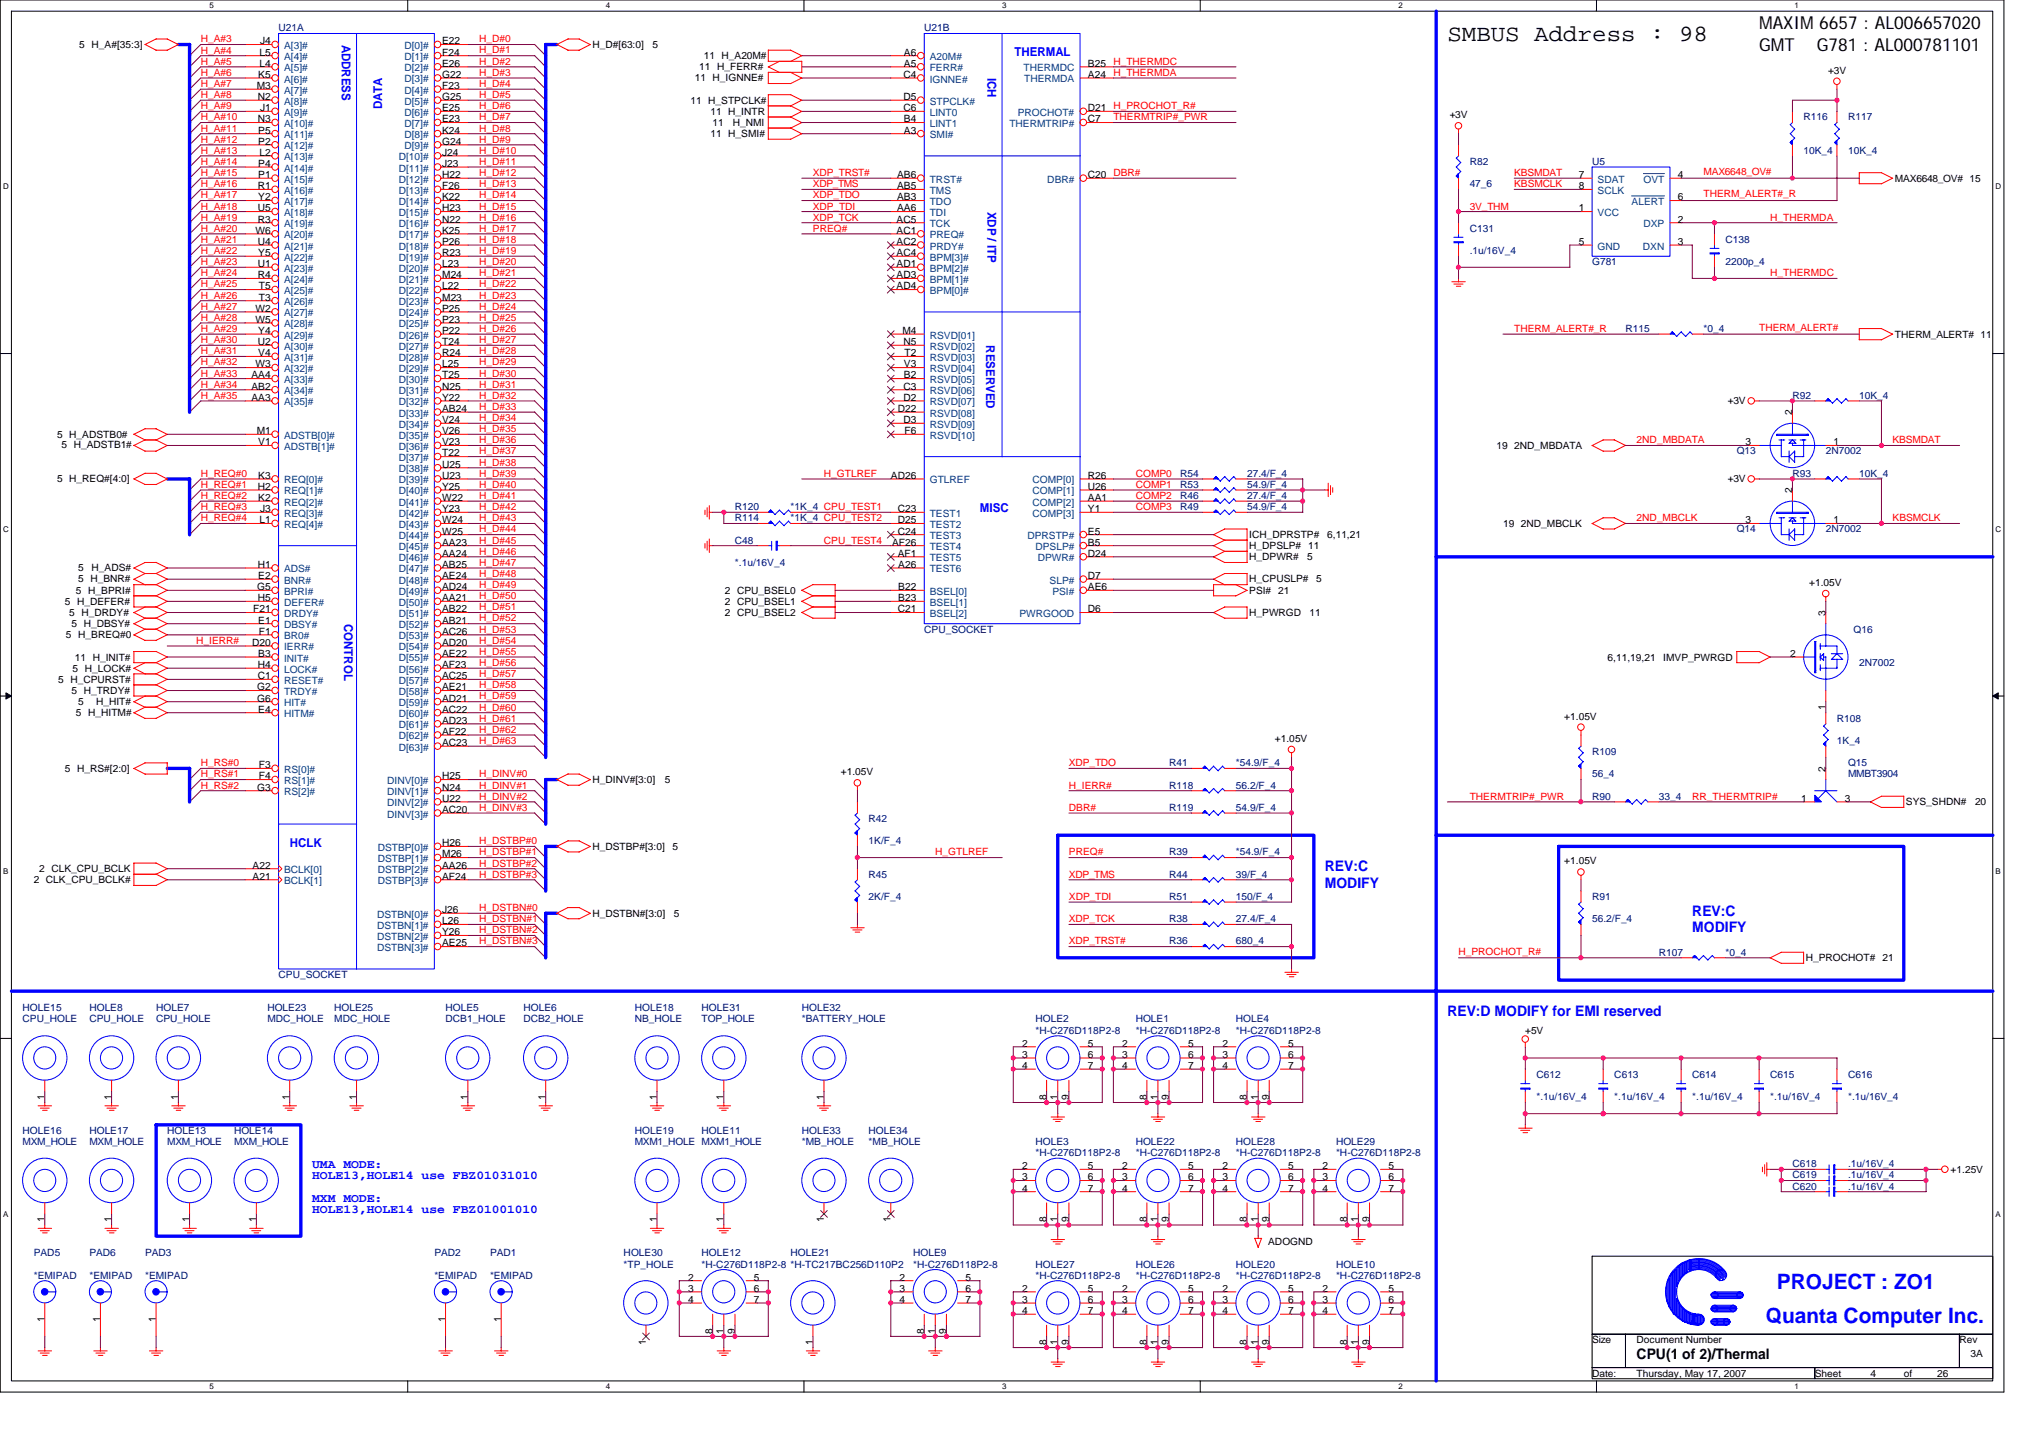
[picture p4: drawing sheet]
<svg xmlns="http://www.w3.org/2000/svg" width="297mm" height="210mm" viewBox="0 0 297 210" stroke-linecap="round" stroke-linejoin="round" font-family="sans-serif">
<defs><g id="words">
<text font-size="3.4" x="211.4" y="6">SMBUS Address : 98</text>
<g font-size="3.1" fill="#00f">
<text x="259.5" y="188.2">PROJECT : ZO1</text>
<text x="257.9" y="193.1">Quanta Computer Inc.</text>
</g>
<g font-size="2.6">
<text x="256.9" y="4.2">MAXIM 6657 : AL006657020</text>
<text x="256.9" y="7.5">GMT</text>
<text x="265.3" y="7.5">G781 : AL000781101</text>
</g>
<g font-size="2.1" fill="#00f">
<text x="193.5" y="127.1">REV:C</text>
<text x="193.5" y="129.6">MODIFY</text>
<text x="247.1" y="133.6">REV:C</text>
<text x="247.1" y="136.1">MODIFY</text>
<text x="211.4" y="148.3">REV:D MODIFY for EMI reserved</text>
</g>
<text font-size="2.1" x="239" y="198.4">CPU(1 of 2)/Thermal</text>
<g font-size="1.8" fill="#00f">
<text x="49.9" y="6.5" transform="rotate(90 49.9 6.5)">ADDRESS</text>
<text x="144.2" y="11.4" transform="rotate(90 144.2 11.4)">ICH</text>
<text x="148.1" y="8.1">THERMAL</text>
<text x="55.8" y="15.9" transform="rotate(-90 55.8 15.9)">DATA</text>
<text x="144.2" y="30.9" transform="rotate(90 144.2 30.9)">XDP / ITP</text>
<text x="144" y="50.4" transform="rotate(90 144 50.4)">RESERVED</text>
<text x="143.1" y="74.8">MISC</text>
<text x="50.2" y="91" transform="rotate(90 50.2 91)">CONTROL</text>
<text x="42.3" y="123.6">HCLK</text>
<text x="45.6" y="172.1">HOLE13,HOLE14 use FBZ01031010</text>
<text x="45.6" y="170.5">UMA MODE:</text>
<text x="45.6" y="175.4">MXM MODE:</text>
<text x="45.6" y="177">HOLE13,HOLE14 use FBZ01001010</text>
</g>
<g font-size="1.5" fill="#000080">
<text x="40.7" y="4.6">U21A</text>
<text x="135" y="4.6">U21B</text>
<text x="263.4" y="17.6">R116</text>
<text x="269.9" y="17.6">R117</text>
<text x="263.4" y="22.5">10K_4</text>
<text x="269.9" y="22.5">10K_4</text>
<text x="214.6" y="24.1">R82</text>
<text x="214.6" y="27.3">47_6</text>
<text x="232.5" y="24.1">U5</text>
<text x="214.6" y="33.8">C131</text>
<text x="252" y="35.5">C138</text>
<text x="214.6" y="37.1">.1u/16V_4</text>
<text x="232.5" y="38.7">G781</text>
<text x="252" y="38.7">2200p_4</text>
<text x="237.4" y="48.5">R115</text>
<text x="248.8" y="48.5">*0_4</text>
<text x="261.8" y="58.2">R92</text>
<text x="271.5" y="58.2">10K_4</text>
<text x="172.4" y="71.2">R53</text>
<text x="172.4" y="69.6">R54</text>
<text x="182.1" y="71.2">54.9/F_4</text>
<text x="182.1" y="69.6">27.4/F_4</text>
<text x="253.6" y="66.3">Q13</text>
<text x="261.8" y="69.6">R93</text>
<text x="266.6" y="66.3">2N7002</text>
<text x="271.5" y="69.6">10K_4</text>
<text x="107.3" y="74.5">R120</text>
<text x="107.3" y="76.1">R114</text>
<text x="115.5" y="74.5">*1K_4 CPU_TEST1</text>
<text x="115.5" y="76.1">*1K_4 CPU_TEST2</text>
<text x="172.4" y="72.8">R46</text>
<text x="172.4" y="74.5">R49</text>
<text x="182.1" y="72.8">27.4/F_4</text>
<text x="182.1" y="74.5">54.9/F_4</text>
<text x="253.6" y="77.7">Q14</text>
<text x="266.6" y="77.7">2N7002</text>
<text x="107.3" y="82.6">*.1u/16V_4</text>
<text x="107.3" y="79.4">C48</text>
<text x="135" y="92.4">CPU_SOCKET</text>
<text x="270.7" y="92.4">Q16</text>
<text x="271.5" y="97.2">2N7002</text>
<text x="268.3" y="105.3">R108</text>
<text x="170.7" y="111.9">R41</text>
<text x="180.5" y="111.9">*54.9/F_4</text>
<text x="232.5" y="110.2">R109</text>
<text x="232.5" y="113.5">56_4</text>
<text x="268.3" y="108.6">1K_4</text>
<text x="269.9" y="111.9">Q15</text>
<text x="269.9" y="113.5">MMBT3904</text>
<text x="126.8" y="120">R42</text>
<text x="170.7" y="115.1">R118</text>
<text x="170.7" y="118.4">R119</text>
<text x="180.5" y="115.1">56.2/F_4</text>
<text x="180.5" y="118.4">54.9/F_4</text>
<text x="232.5" y="116.7">R90</text>
<text x="242.2" y="116.7">33_4</text>
<text x="126.8" y="123.2">1K/F_4</text>
<text x="170.7" y="124.9">R39</text>
<text x="180.5" y="124.9">*54.9/F_4</text>
<text x="126.8" y="128.1">R45</text>
<text x="126.8" y="131.4">2K/F_4</text>
<text x="170.7" y="131.4">R51</text>
<text x="170.7" y="128.1">R44</text>
<text x="180.5" y="131.4">150/F_4</text>
<text x="180.5" y="128.1">39/F_4</text>
<text x="232.5" y="131.4">R91</text>
<text x="170.7" y="137.9">R36</text>
<text x="170.7" y="134.6">R38</text>
<text x="180.5" y="137.9">680_4</text>
<text x="180.5" y="134.6">27.4/F_4</text>
<text x="232.5" y="134.6">56.2/F_4</text>
<text x="40.7" y="142.7">CPU_SOCKET</text>
<text x="242.2" y="139.5">R107</text>
<text x="252" y="139.5">*0_4</text>
<text x="3.3" y="147.6">HOLE15</text>
<text x="3.3" y="149.2">CPU_HOLE</text>
<text x="13.1" y="147.6">HOLE8</text>
<text x="13.1" y="149.2">CPU_HOLE</text>
<text x="22.8" y="147.6">HOLE7</text>
<text x="22.8" y="149.2">CPU_HOLE</text>
<text x="39" y="147.6">HOLE23</text>
<text x="39" y="149.2">MDC_HOLE</text>
<text x="48.8" y="147.6">HOLE25</text>
<text x="48.8" y="149.2">MDC_HOLE</text>
<text x="65.1" y="147.6">HOLE5</text>
<text x="65.1" y="149.2">DCB1_HOLE</text>
<text x="76.5" y="147.6">HOLE6</text>
<text x="76.5" y="149.2">DCB2_HOLE</text>
<text x="92.7" y="147.6">HOLE18</text>
<text x="92.7" y="149.2">NB_HOLE</text>
<text x="102.5" y="147.6">HOLE31</text>
<text x="102.5" y="149.2">TOP_HOLE</text>
<text x="117.1" y="147.6">HOLE32</text>
<text x="117.1" y="149.2">*BATTERY_HOLE</text>
<text x="151.2" y="149.2">HOLE2</text>
<text x="165.9" y="149.2">HOLE1</text>
<text x="180.5" y="149.2">HOLE4</text>
<text x="151.2" y="150.9">*H-C276D118P2-8</text>
<text x="165.9" y="150.9">*H-C276D118P2-8</text>
<text x="180.5" y="150.9">*H-C276D118P2-8</text>
<text x="224.4" y="160.6">*.1u/16V_4</text>
<text x="224.4" y="157.4">C612</text>
<text x="235.8" y="160.6">*.1u/16V_4</text>
<text x="235.8" y="157.4">C613</text>
<text x="247.1" y="160.6">*.1u/16V_4</text>
<text x="247.1" y="157.4">C614</text>
<text x="258.5" y="160.6">*.1u/16V_4</text>
<text x="258.5" y="157.4">C615</text>
<text x="269.9" y="160.6">*.1u/16V_4</text>
<text x="269.9" y="157.4">C616</text>
<text x="3.3" y="165.5">HOLE16</text>
<text x="3.3" y="167.1">MXM_HOLE</text>
<text x="13.1" y="165.5">HOLE17</text>
<text x="13.1" y="167.1">MXM_HOLE</text>
<text x="24.4" y="165.5">HOLE13</text>
<text x="24.4" y="167.1">MXM_HOLE</text>
<text x="34.2" y="165.5">HOLE14</text>
<text x="34.2" y="167.1">MXM_HOLE</text>
<text x="92.7" y="165.5">HOLE19</text>
<text x="92.7" y="167.1">MXM1_HOLE MXM1_HOLE</text>
<text x="102.5" y="165.5">HOLE11</text>
<text x="117.1" y="165.5">HOLE33</text>
<text x="117.1" y="167.1">*MB_HOLE</text>
<text x="126.8" y="165.5">HOLE34</text>
<text x="126.8" y="167.1">*MB_HOLE</text>
<text x="151.2" y="167.1">HOLE3</text>
<text x="165.9" y="167.1">HOLE22</text>
<text x="180.5" y="167.1">HOLE28</text>
<text x="195.1" y="167.1">HOLE29</text>
<text x="151.2" y="168.8">*H-C276D118P2-8</text>
<text x="165.9" y="168.8">*H-C276D118P2-8</text>
<text x="180.5" y="168.8">*H-C276D118P2-8</text>
<text x="195.1" y="168.8">*H-C276D118P2-8</text>
<text x="261.8" y="173.6">C620</text>
<text x="261.8" y="170.4">C618</text>
<text x="261.8" y="172">C619</text>
<text x="269.9" y="173.6">.1u/16V_4</text>
<text x="269.9" y="170.4">.1u/16V_4</text>
<text x="269.9" y="172">.1u/16V_4</text>
<text x="4.9" y="183.4">PAD5</text>
<text x="13.1" y="183.4">PAD6</text>
<text x="21.2" y="183.4">PAD3</text>
<text x="63.4" y="183.4">PAD2</text>
<text x="71.6" y="183.4">PAD1</text>
<text x="91.1" y="183.4">HOLE30</text>
<text x="91.1" y="185">*TP_HOLE</text>
<text x="102.5" y="183.4">HOLE12</text>
<text x="102.5" y="185">*H-C276D118P2-8 *H-TC217BC256D110P2</text>
<text x="115.5" y="183.4">HOLE21</text>
<text x="133.3" y="183.4">HOLE9</text>
<text x="133.3" y="185">*H-C276D118P2-8</text>
<text x="151.2" y="185">HOLE27</text>
<text x="165.9" y="185">HOLE26</text>
<text x="180.5" y="185">HOLE20</text>
<text x="195.1" y="185">HOLE10</text>
<text x="4.9" y="186.6">*EMIPAD</text>
<text x="13.1" y="186.6">*EMIPAD</text>
<text x="21.2" y="186.6">*EMIPAD</text>
<text x="63.4" y="186.6">*EMIPAD</text>
<text x="71.6" y="186.6">*EMIPAD</text>
<text x="151.2" y="186.6">*H-C276D118P2-8</text>
<text x="165.9" y="186.6">*H-C276D118P2-8</text>
<text x="180.5" y="186.6">*H-C276D118P2-8</text>
<text x="195.1" y="186.6">*H-C276D118P2-8</text>
</g>
<g font-size="1.5">
<text x="11.6" y="7">5 H_A#[35:3]</text>
<text x="37.7" y="11.4">K5</text>
<text x="37.9" y="8.1">L5</text>
<text x="37.9" y="9.7">L4</text>
<text x="38" y="6.5">J4</text>
<text x="64.6" y="6.5">E22</text>
<text x="64.6" y="8.1">F24</text>
<text x="64.6" y="9.7">E26</text>
<text x="64.6" y="11.4">G22</text>
<text x="86.5" y="7">H_D#[63:0]</text>
<text x="95.3" y="7">5</text>
<text x="101.5" y="11.9">11 H_IGNNE#</text>
<text x="102.1" y="10.3">11 H_FERR#</text>
<text x="102.8" y="8.6">11 H_A20M#</text>
<text x="131.9" y="11.4">C4</text>
<text x="132" y="8.1">A6</text>
<text x="132" y="9.7">A5</text>
<text x="158.9" y="9.7">B25</text>
<text x="158.9" y="11.4">A24</text>
<text x="267" y="10.8">+3V</text>
<text x="37.5" y="13">M3</text>
<text x="37.6" y="17.9">N3</text>
<text x="37.6" y="14.6">N2</text>
<text x="38" y="16.2">J1</text>
<text x="64.6" y="13">F23</text>
<text x="64.6" y="14.6">G25</text>
<text x="64.6" y="16.2">E25</text>
<text x="64.6" y="17.9">E23</text>
<text x="100.8" y="15.1">11 H_STPCLK#</text>
<text x="103.8" y="16.8">11 H_INTR</text>
<text x="131.9" y="14.6">D5</text>
<text x="131.9" y="16.2">C6</text>
<text x="132" y="17.9">B4</text>
<text x="158.9" y="17.9">C7</text>
<text x="158.9" y="16.2">D21 H_PROCHOT_R#</text>
<text x="211.7" y="17.3">+3V</text>
<text x="37.7" y="19.5">P5</text>
<text x="37.7" y="21.1">P2</text>
<text x="37.9" y="22.7">L2</text>
<text x="64.6" y="19.5">K24</text>
<text x="64.6" y="21.1">G24</text>
<text x="64.6" y="22.7">J24</text>
<text x="103.8" y="20">11 H_SMI#</text>
<text x="104.1" y="18.4">11</text>
<text x="107" y="18.4">H_NMI</text>
<text x="132" y="19.5">A3</text>
<text x="37.6" y="27.6">R1</text>
<text x="37.7" y="24.4">P4</text>
<text x="37.7" y="26">P1</text>
<text x="37.7" y="29.3">Y2</text>
<text x="64.6" y="24.4">J23</text>
<text x="64.6" y="26">H22</text>
<text x="64.6" y="27.6">F26</text>
<text x="64.6" y="29.3">K22</text>
<text x="131" y="26">AB6</text>
<text x="131" y="27.6">AB5</text>
<text x="131" y="29.3">AB3</text>
<text x="158.9" y="26">C20 DBR#</text>
<text x="230.5" y="26">7</text>
<text x="230.5" y="27.6">8</text>
<text x="245" y="26">4</text>
<text x="245" y="29.3">6</text>
<text x="276.7" y="26.5">MAX6648_OV# 15</text>
<text x="37.3" y="34.1">W6</text>
<text x="37.6" y="30.9">U5</text>
<text x="37.6" y="32.5">R3</text>
<text x="37.6" y="35.8">U4</text>
<text x="64.6" y="30.9">H23</text>
<text x="64.6" y="32.5">N22</text>
<text x="64.6" y="34.1">K25</text>
<text x="64.6" y="35.8">P26</text>
<text x="130.9" y="32.5">AC5</text>
<text x="130.9" y="34.1">AC1</text>
<text x="130.9" y="35.8">AC2</text>
<text x="131" y="30.9">AA6</text>
<text x="230.5" y="30.9">1</text>
<text x="230.5" y="35.8">5</text>
<text x="245" y="32.5">2</text>
<text x="245" y="35.8">3</text>
<text x="37.6" y="39">U1</text>
<text x="37.6" y="40.6">R4</text>
<text x="37.7" y="37.4">Y5</text>
<text x="64.6" y="37.4">R23</text>
<text x="64.6" y="39">L23</text>
<text x="64.6" y="40.6">M24</text>
<text x="130.9" y="37.4">AC4</text>
<text x="130.9" y="39">AD1</text>
<text x="130.9" y="40.6">AD3</text>
<text x="37.3" y="45.5">W2</text>
<text x="37.3" y="47.1">W5</text>
<text x="37.8" y="42.2">T5</text>
<text x="37.8" y="43.9">T3</text>
<text x="64.6" y="42.2">L22</text>
<text x="64.6" y="43.9">M23</text>
<text x="64.6" y="45.5">P25</text>
<text x="64.6" y="47.1">P23</text>
<text x="130.9" y="42.2">AD4</text>
<text x="37.3" y="53.6">W3</text>
<text x="37.6" y="50.4">U2</text>
<text x="37.7" y="48.7">Y4</text>
<text x="37.7" y="52">V4</text>
<text x="64.6" y="48.7">P22</text>
<text x="64.6" y="50.4">T24</text>
<text x="64.6" y="52">R24</text>
<text x="64.6" y="53.6">L25</text>
<text x="131.8" y="48.7">M4</text>
<text x="131.9" y="50.4">N5</text>
<text x="132" y="53.6">V3</text>
<text x="132.1" y="52">T2</text>
<text x="276.7" y="49.3">THERM_ALERT# 11</text>
<text x="36.7" y="55.2">AA4</text>
<text x="36.7" y="56.9">AB2</text>
<text x="36.7" y="58.5">AA3</text>
<text x="64.6" y="55.2">T25</text>
<text x="64.6" y="56.9">N25</text>
<text x="64.6" y="58.5">Y22</text>
<text x="131.9" y="56.9">C3</text>
<text x="131.9" y="58.5">D2</text>
<text x="132" y="55.2">B2</text>
<text x="252.3" y="59">+3V</text>
<text x="8.3" y="63.9">5 H_ADSTB0#</text>
<text x="9" y="65.4">5 H_ADSTB1#</text>
<text x="37.5" y="63.4">M1</text>
<text x="37.7" y="65">V1</text>
<text x="64.6" y="60.1">AB24</text>
<text x="64.6" y="61.8">V24</text>
<text x="64.6" y="63.4">V26</text>
<text x="64.6" y="65">V23</text>
<text x="131.1" y="60.1">D22</text>
<text x="131.9" y="61.8">D3</text>
<text x="132.1" y="63.4">F6</text>
<text x="218.5" y="65.5">19</text>
<text x="221.1" y="65.5">2ND_MBDATA</text>
<text x="254.9" y="65">3</text>
<text x="261.7" y="60.6" transform="rotate(-90 261.7 60.6)">2</text>
<text x="267.8" y="65">1</text>
<text x="8.3" y="70.4">5 H_REQ#[4:0]</text>
<text x="37.6" y="71.5">H2</text>
<text x="37.7" y="69.9">K3</text>
<text x="64.6" y="66.6">T22</text>
<text x="64.6" y="68.3">U25</text>
<text x="64.6" y="69.9">U23</text>
<text x="64.6" y="71.5">Y25</text>
<text x="130.1" y="69.9">AD26</text>
<text x="158.9" y="69.9">R26</text>
<text x="158.9" y="71.5">U26</text>
<text x="252.3" y="70.4">+3V</text>
<text x="37.7" y="73.1">K2</text>
<text x="37.9" y="76.4">L1</text>
<text x="38" y="74.8">J3</text>
<text x="64.6" y="73.1">W22</text>
<text x="64.6" y="74.8">Y23</text>
<text x="64.6" y="76.4">W24</text>
<text x="131.1" y="76.4">D25</text>
<text x="131.1" y="74.8">C23</text>
<text x="158.9" y="73.1">AA1</text>
<text x="158.9" y="74.8">Y1</text>
<text x="219.5" y="76.9">19</text>
<text x="222.1" y="76.9">2ND_MBCLK</text>
<text x="254.9" y="76.4">3</text>
<text x="261.7" y="72" transform="rotate(-90 261.7 72)">2</text>
<text x="267.8" y="76.4">1</text>
<text x="11.4" y="83.4">5</text>
<text x="13.4" y="83.4">H_ADS#</text>
<text x="37.6" y="82.9">H1</text>
<text x="64.6" y="78">W25</text>
<text x="64.6" y="79.6">AA23</text>
<text x="64.6" y="81.3">AA24</text>
<text x="64.6" y="82.9">AB25</text>
<text x="130.3" y="79.6">AF26</text>
<text x="131.1" y="81.3">AF1</text>
<text x="131.1" y="78">C24</text>
<text x="131.2" y="82.9">A26</text>
<text x="158.9" y="78">E5</text>
<text x="158.9" y="79.6">B5</text>
<text x="158.9" y="81.3">D24</text>
<text x="182.4" y="78.5">ICH_DPRSTP#</text>
<text x="182.4" y="80.2">H_DPSLP# 11</text>
<text x="182.4" y="81.8">H_DPWR#</text>
<text x="190.9" y="81.8">5</text>
<text x="193.8" y="78.5">6,11,21</text>
<text x="9.5" y="88.3">5 H_DEFER#</text>
<text x="10.1" y="89.9">5 H_DRDY#</text>
<text x="11.1" y="86.7">5 H_BPRI#</text>
<text x="11.4" y="85">5 H_BNR#</text>
<text x="37" y="89.4">F21</text>
<text x="37.5" y="86.1">G5</text>
<text x="37.6" y="87.8">H5</text>
<text x="37.7" y="84.5">E2</text>
<text x="64.6" y="84.5">AE24</text>
<text x="64.6" y="86.1">AD24</text>
<text x="64.6" y="87.8">AA21</text>
<text x="64.6" y="89.4">AB22</text>
<text x="105.9" y="88.3">2 CPU_BSEL1</text>
<text x="105.9" y="89.9">2 CPU_BSEL2</text>
<text x="105.9" y="86.7">2 CPU_BSEL0</text>
<text x="131.1" y="89.4">C21</text>
<text x="131.2" y="86.1">B22</text>
<text x="131.2" y="87.8">B23</text>
<text x="158.9" y="86.1">AE6</text>
<text x="158.9" y="89.4">D6</text>
<text x="158.9" y="84.5">D7</text>
<text x="182.4" y="86.7">PSI# 21</text>
<text x="182.4" y="85">H_CPUSLP#</text>
<text x="182.4" y="89.9">H_PWRGD</text>
<text x="191.2" y="89.9">11</text>
<text x="192.2" y="85">5</text>
<text x="264.2" y="85.5">+1.05V</text>
<text x="266.6" y="89.9" transform="rotate(-90 266.6 89.9)">3</text>
<text x="9.6" y="93.2">5 H_BREQ#0</text>
<text x="10.5" y="91.5">5 H_DBSY#</text>
<text x="36.8" y="94.3">D20</text>
<text x="37.7" y="91">E1</text>
<text x="37.7" y="95.9">B3</text>
<text x="37.8" y="92.6">F1</text>
<text x="64.6" y="91">AB21</text>
<text x="64.6" y="92.6">AC26</text>
<text x="64.6" y="94.3">AD20</text>
<text x="64.6" y="95.9">AE22</text>
<text x="261.4" y="95.9">2</text>
<text x="8.5" y="99.7">5 H_CPURST#</text>
<text x="10.5" y="101.3">5 H_TRDY#</text>
<text x="10.6" y="98">5 H_LOCK#</text>
<text x="10.9" y="96.4">11 H_INIT#</text>
<text x="37.5" y="100.8">G2</text>
<text x="37.6" y="97.5">H4</text>
<text x="37.6" y="99.1">C1</text>
<text x="64.6" y="97.5">AF23</text>
<text x="64.6" y="99.1">AC25</text>
<text x="64.6" y="100.8">AE21</text>
<text x="234.8" y="96.4">6,11,19,21</text>
<text x="242.9" y="96.4">IMVP_PWRGD</text>
<text x="11.1" y="104.5">5 H_HITM#</text>
<text x="11.4" y="102.9">5</text>
<text x="14" y="102.9">H_HIT#</text>
<text x="37.5" y="102.4">G6</text>
<text x="37.7" y="104">E4</text>
<text x="64.6" y="102.4">AD21</text>
<text x="64.6" y="104">AC22</text>
<text x="64.6" y="105.6">AD23</text>
<text x="64.6" y="107.3">AF22</text>
<text x="228.4" y="105">+1.05V</text>
<text x="266.6" y="103.6" transform="rotate(-90 266.6 103.6)">1</text>
<text x="9.5" y="112.7">5 H_RS#[2:0]</text>
<text x="37.8" y="112.1">F3</text>
<text x="37.8" y="113.8">F4</text>
<text x="64.6" y="113.8">H25</text>
<text x="64.6" y="108.9">AC23</text>
<text x="122.8" y="113.2">+1.05V</text>
<text x="186.2" y="108.3">+1.05V</text>
<text x="266.6" y="112.6" transform="rotate(-90 266.6 112.6)">2</text>
<text x="37.5" y="115.4">G3</text>
<text x="64.6" y="115.4">N24</text>
<text x="64.6" y="117">U22</text>
<text x="64.6" y="118.7">AC20</text>
<text x="86.5" y="114.3">H_DINV#[3:0]</text>
<text x="97.1" y="114.3">5</text>
<text x="263.1" y="117">1</text>
<text x="269.4" y="117">3</text>
<text x="278.3" y="117.5">SYS_SHDN#</text>
<text x="288.4" y="117.5">20</text>
<text x="64.6" y="123.5">H26</text>
<text x="64.6" y="125.2">M26</text>
<text x="86.5" y="124.1">H_DSTBP#[3:0]</text>
<text x="98.2" y="124.1">5</text>
<text x="4.9" y="128.9">2 CLK_CPU_BCLK#</text>
<text x="5.7" y="127.3">2 CLK_CPU_BCLK</text>
<text x="36.9" y="126.8">A22</text>
<text x="36.9" y="128.4">A21</text>
<text x="64.6" y="126.8">AA26</text>
<text x="64.6" y="128.4">AF24</text>
<text x="228.4" y="126.2">+1.05V</text>
<text x="64.6" y="133.3">J26</text>
<text x="64.6" y="134.9">L26</text>
<text x="64.6" y="136.5">Y26</text>
<text x="86.5" y="133.8">H_DSTBN#[3:0]</text>
<text x="98.4" y="133.8">5</text>
<text x="64.6" y="138.2">AE25</text>
<text x="263.7" y="140.3">H_PROCHOT#</text>
<text x="274.9" y="140.3">21</text>
<text x="149.3" y="152.8">2</text>
<text x="149.3" y="154.4">3</text>
<text x="158.9" y="152.8">5</text>
<text x="158.9" y="154.4">6</text>
<text x="163.9" y="152.8">2</text>
<text x="163.9" y="154.4">3</text>
<text x="173.5" y="152.8">5</text>
<text x="173.5" y="154.4">6</text>
<text x="178.5" y="152.8">2</text>
<text x="178.5" y="154.4">3</text>
<text x="188.1" y="152.8">5</text>
<text x="188.1" y="154.4">6</text>
<text x="222.8" y="150.9">+5V</text>
<text x="6.5" y="160.5" transform="rotate(-90 6.5 160.5)">1</text>
<text x="16.3" y="160.5" transform="rotate(-90 16.3 160.5)">1</text>
<text x="26" y="160.5" transform="rotate(-90 26 160.5)">1</text>
<text x="42.3" y="160.5" transform="rotate(-90 42.3 160.5)">1</text>
<text x="52" y="160.5" transform="rotate(-90 52 160.5)">1</text>
<text x="68.3" y="160.5" transform="rotate(-90 68.3 160.5)">1</text>
<text x="79.7" y="160.5" transform="rotate(-90 79.7 160.5)">1</text>
<text x="95.9" y="160.5" transform="rotate(-90 95.9 160.5)">1</text>
<text x="105.7" y="160.5" transform="rotate(-90 105.7 160.5)">1</text>
<text x="120.3" y="160.5" transform="rotate(-90 120.3 160.5)">1</text>
<text x="149.3" y="156">4</text>
<text x="152.8" y="160.5" transform="rotate(-90 152.8 160.5)">8</text>
<text x="154.4" y="160.5" transform="rotate(-90 154.4 160.5)">1</text>
<text x="156.1" y="160.5" transform="rotate(-90 156.1 160.5)">9</text>
<text x="158.9" y="156">7</text>
<text x="163.9" y="156">4</text>
<text x="167.5" y="160.5" transform="rotate(-90 167.5 160.5)">8</text>
<text x="169.1" y="160.5" transform="rotate(-90 169.1 160.5)">1</text>
<text x="170.7" y="160.5" transform="rotate(-90 170.7 160.5)">9</text>
<text x="173.5" y="156">7</text>
<text x="178.5" y="156">4</text>
<text x="182.1" y="160.5" transform="rotate(-90 182.1 160.5)">8</text>
<text x="183.7" y="160.5" transform="rotate(-90 183.7 160.5)">1</text>
<text x="185.3" y="160.5" transform="rotate(-90 185.3 160.5)">9</text>
<text x="188.1" y="156">7</text>
<text x="149.3" y="170.7">2</text>
<text x="149.3" y="172.3">3</text>
<text x="149.3" y="173.9">4</text>
<text x="158.9" y="170.7">5</text>
<text x="158.9" y="172.3">6</text>
<text x="158.9" y="173.9">7</text>
<text x="163.9" y="170.7">2</text>
<text x="163.9" y="172.3">3</text>
<text x="163.9" y="173.9">4</text>
<text x="173.5" y="170.7">5</text>
<text x="173.5" y="172.3">6</text>
<text x="173.5" y="173.9">7</text>
<text x="178.5" y="170.7">2</text>
<text x="178.5" y="172.3">3</text>
<text x="178.5" y="173.9">4</text>
<text x="188.1" y="170.7">5</text>
<text x="188.1" y="172.3">6</text>
<text x="188.1" y="173.9">7</text>
<text x="193.1" y="170.7">2</text>
<text x="193.1" y="172.3">3</text>
<text x="193.1" y="173.9">4</text>
<text x="202.8" y="170.7">5</text>
<text x="202.8" y="172.3">6</text>
<text x="202.8" y="173.9">7</text>
<text x="284.9" y="171.2">+1.25V</text>
<text x="6.5" y="178.4" transform="rotate(-90 6.5 178.4)">1</text>
<text x="16.3" y="178.4" transform="rotate(-90 16.3 178.4)">1</text>
<text x="27.7" y="178.4" transform="rotate(-90 27.7 178.4)">1</text>
<text x="37.4" y="178.4" transform="rotate(-90 37.4 178.4)">1</text>
<text x="95.9" y="178.4" transform="rotate(-90 95.9 178.4)">1</text>
<text x="105.7" y="178.4" transform="rotate(-90 105.7 178.4)">1</text>
<text x="120.3" y="178.4" transform="rotate(-90 120.3 178.4)">1</text>
<text x="130.1" y="178.4" transform="rotate(-90 130.1 178.4)">1</text>
<text x="152.8" y="178.4" transform="rotate(-90 152.8 178.4)">8</text>
<text x="154.4" y="178.4" transform="rotate(-90 154.4 178.4)">1</text>
<text x="156.1" y="178.4" transform="rotate(-90 156.1 178.4)">9</text>
<text x="167.5" y="178.4" transform="rotate(-90 167.5 178.4)">8</text>
<text x="169.1" y="178.4" transform="rotate(-90 169.1 178.4)">1</text>
<text x="170.7" y="178.4" transform="rotate(-90 170.7 178.4)">9</text>
<text x="182.1" y="178.4" transform="rotate(-90 182.1 178.4)">8</text>
<text x="183.7" y="178.4" transform="rotate(-90 183.7 178.4)">1</text>
<text x="185.3" y="178.4" transform="rotate(-90 185.3 178.4)">9</text>
<text x="196.7" y="178.4" transform="rotate(-90 196.7 178.4)">8</text>
<text x="198.3" y="178.4" transform="rotate(-90 198.3 178.4)">1</text>
<text x="200" y="178.4" transform="rotate(-90 200 178.4)">9</text>
<text x="185.2" y="181.8">ADOGND</text>
<text x="100.5" y="186.9">2</text>
<text x="100.5" y="188.6">3</text>
<text x="100.5" y="190.2">4</text>
<text x="110.1" y="186.9">5</text>
<text x="110.1" y="188.6">6</text>
<text x="110.1" y="190.2">7</text>
<text x="131.4" y="186.9">2</text>
<text x="131.4" y="188.6">3</text>
<text x="131.4" y="190.2">4</text>
<text x="141" y="186.9">5</text>
<text x="141" y="188.6">6</text>
<text x="141" y="190.2">7</text>
<text x="149.3" y="188.6">2</text>
<text x="149.3" y="190.2">3</text>
<text x="149.3" y="191.8">4</text>
<text x="158.9" y="188.6">5</text>
<text x="158.9" y="190.2">6</text>
<text x="158.9" y="191.8">7</text>
<text x="163.9" y="188.6">2</text>
<text x="163.9" y="190.2">3</text>
<text x="163.9" y="191.8">4</text>
<text x="173.5" y="188.6">5</text>
<text x="173.5" y="190.2">6</text>
<text x="173.5" y="191.8">7</text>
<text x="178.5" y="188.6">2</text>
<text x="178.5" y="190.2">3</text>
<text x="178.5" y="191.8">4</text>
<text x="188.1" y="188.6">5</text>
<text x="188.1" y="190.2">6</text>
<text x="188.1" y="191.8">7</text>
<text x="193.1" y="188.6">2</text>
<text x="193.1" y="190.2">3</text>
<text x="193.1" y="191.8">4</text>
<text x="202.8" y="188.6">5</text>
<text x="202.8" y="190.2">6</text>
<text x="202.8" y="191.8">7</text>
<text x="6.5" y="193" transform="rotate(-90 6.5 193)">1</text>
<text x="14.6" y="193" transform="rotate(-90 14.6 193)">1</text>
<text x="22.8" y="193" transform="rotate(-90 22.8 193)">1</text>
<text x="65" y="193" transform="rotate(-90 65 193)">1</text>
<text x="73.2" y="193" transform="rotate(-90 73.2 193)">1</text>
<text x="94.3" y="196.3" transform="rotate(-90 94.3 196.3)">1</text>
<text x="104.1" y="194.7" transform="rotate(-90 104.1 194.7)">8</text>
<text x="105.7" y="194.7" transform="rotate(-90 105.7 194.7)">1</text>
<text x="107.3" y="194.7" transform="rotate(-90 107.3 194.7)">9</text>
<text x="118.7" y="196.3" transform="rotate(-90 118.7 196.3)">1</text>
<text x="135" y="194.7" transform="rotate(-90 135 194.7)">8</text>
<text x="136.6" y="194.7" transform="rotate(-90 136.6 194.7)">1</text>
<text x="138.2" y="194.7" transform="rotate(-90 138.2 194.7)">9</text>
<text x="152.8" y="196.3" transform="rotate(-90 152.8 196.3)">8</text>
<text x="154.4" y="196.3" transform="rotate(-90 154.4 196.3)">1</text>
<text x="156.1" y="196.3" transform="rotate(-90 156.1 196.3)">9</text>
<text x="167.5" y="196.3" transform="rotate(-90 167.5 196.3)">8</text>
<text x="169.1" y="196.3" transform="rotate(-90 169.1 196.3)">1</text>
<text x="170.7" y="196.3" transform="rotate(-90 170.7 196.3)">9</text>
<text x="182.1" y="196.3" transform="rotate(-90 182.1 196.3)">8</text>
<text x="183.7" y="196.3" transform="rotate(-90 183.7 196.3)">1</text>
<text x="185.3" y="196.3" transform="rotate(-90 185.3 196.3)">9</text>
<text x="196.7" y="196.3" transform="rotate(-90 196.7 196.3)">8</text>
<text x="198.3" y="196.3" transform="rotate(-90 198.3 196.3)">1</text>
<text x="200" y="196.3" transform="rotate(-90 200 196.3)">9</text>
<text x="232.5" y="196.1">Size</text>
<text x="239" y="196.1">Document Number</text>
<text x="286.1" y="196.1">Rev</text>
<text x="232.5" y="200.9">Date:</text>
<text x="239" y="200.9">Thursday, May 17, 2007</text>
<text x="265" y="200.9">Sheet</text>
<text x="273.2" y="200.9">4</text>
<text x="278" y="200.9">of</text>
<text x="282.9" y="200.9">26</text>
<text x="287.8" y="198">3A</text>
</g>
<g font-size="1.5" fill="#f00">
<text x="29.3" y="7.8">H_A#4</text>
<text x="29.3" y="6.2">H_A#3</text>
<text x="29.3" y="9.4">H_A#5</text>
<text x="29.3" y="11.1">H_A#6</text>
<text x="70" y="6.2">H_D#0</text>
<text x="70" y="7.8">H_D#1</text>
<text x="70" y="9.4">H_D#2</text>
<text x="70" y="11.1">H_D#3</text>
<text x="162.6" y="9.4">H_THERMDC</text>
<text x="162.6" y="11.1">H_THERMDA</text>
<text x="29.3" y="12.7">H_A#7</text>
<text x="29.3" y="14.3">H_A#8</text>
<text x="29.3" y="15.9">H_A#9</text>
<text x="29.3" y="17.6">H_A#10</text>
<text x="70" y="12.7">H_D#4</text>
<text x="70" y="14.3">H_D#5</text>
<text x="70" y="15.9">H_D#6</text>
<text x="70" y="17.6">H_D#7</text>
<text x="162.6" y="17.6">THERMTRIP#_PWR</text>
<text x="29.3" y="19.2">H_A#11</text>
<text x="29.3" y="20.8">H_A#12</text>
<text x="29.3" y="22.5">H_A#13</text>
<text x="70" y="19.2">H_D#8</text>
<text x="70" y="20.8">H_D#9</text>
<text x="70" y="22.5">H_D#10</text>
<text x="29.3" y="24.1">H_A#14</text>
<text x="29.3" y="25.7">H_A#15</text>
<text x="29.3" y="27.3">H_A#16</text>
<text x="29.3" y="29">H_A#17</text>
<text x="70" y="24.1">H_D#11</text>
<text x="70" y="25.7">H_D#12</text>
<text x="70" y="27.3">H_D#13</text>
<text x="70" y="29">H_D#14</text>
<text x="118.7" y="29">XDP_TDO</text>
<text x="118.7" y="27.3">XDP_TMS</text>
<text x="118.7" y="25.7">XDP_TRST#</text>
<text x="221.1" y="25.7">KBSMDAT</text>
<text x="221.1" y="27.3">KBSMCLK</text>
<text x="248.8" y="25.5">MAX6648_OV#</text>
<text x="248.8" y="28.8">THERM_ALERT#_R</text>
<text x="29.3" y="32.2">H_A#19</text>
<text x="29.3" y="33.8">H_A#20</text>
<text x="29.3" y="35.5">H_A#21</text>
<text x="29.3" y="30.6">H_A#18</text>
<text x="70" y="30.6">H_D#15</text>
<text x="70" y="32.2">H_D#16</text>
<text x="70" y="33.8">H_D#17</text>
<text x="70" y="35.5">H_D#18</text>
<text x="118.7" y="32.2">XDP_TCK</text>
<text x="118.7" y="30.6">XDP_TDI</text>
<text x="118.7" y="33.8">PREQ#</text>
<text x="214.6" y="30.6">3V_THM</text>
<text x="258.5" y="32.2">H_THERMDA</text>
<text x="29.3" y="37.1">H_A#22</text>
<text x="29.3" y="40.3">H_A#24</text>
<text x="29.3" y="42">H_A#25</text>
<text x="29.3" y="38.7">H_A#23</text>
<text x="70" y="40.3">H_D#21</text>
<text x="70" y="42">H_D#22</text>
<text x="70" y="37.1">H_D#19</text>
<text x="70" y="38.7">H_D#20</text>
<text x="258.5" y="40.3">H_THERMDC</text>
<text x="29.3" y="46.8">H_A#28</text>
<text x="29.3" y="43.6">H_A#26</text>
<text x="29.3" y="45.2">H_A#27</text>
<text x="70" y="43.6">H_D#23</text>
<text x="70" y="45.2">H_D#24</text>
<text x="70" y="46.8">H_D#25</text>
<text x="29.3" y="48.4">H_A#29</text>
<text x="29.3" y="50.1">H_A#30</text>
<text x="29.3" y="51.7">H_A#31</text>
<text x="29.3" y="53.3">H_A#32</text>
<text x="70" y="48.4">H_D#26</text>
<text x="70" y="50.1">H_D#27</text>
<text x="70" y="51.7">H_D#28</text>
<text x="70" y="53.3">H_D#29</text>
<text x="221.1" y="48.5">THERM_ALERT#_R</text>
<text x="256.9" y="48.3">THERM_ALERT#</text>
<text x="29.3" y="55">H_A#33</text>
<text x="29.3" y="56.6">H_A#34</text>
<text x="29.3" y="58.2">H_A#35</text>
<text x="70" y="55">H_D#30</text>
<text x="70" y="56.6">H_D#31</text>
<text x="70" y="58.2">H_D#32</text>
<text x="70" y="59.8">H_D#33</text>
<text x="70" y="61.5">H_D#34</text>
<text x="70" y="63.1">H_D#35</text>
<text x="70" y="64.7">H_D#36</text>
<text x="239" y="64.7">2ND_MBDATA</text>
<text x="276.4" y="64.7">KBSMDAT</text>
<text x="29.3" y="71.2">H_REQ#1</text>
<text x="29.3" y="69.6">H_REQ#0</text>
<text x="70" y="66.3">H_D#37</text>
<text x="70" y="68">H_D#38</text>
<text x="70" y="69.6">H_D#39</text>
<text x="70" y="71.2">H_D#40</text>
<text x="120.3" y="69.6">H_GTLREF</text>
<text x="165.9" y="71.2">COMP1</text>
<text x="165.9" y="69.6">COMP0</text>
<text x="29.3" y="72.8">H_REQ#2</text>
<text x="29.3" y="74.5">H_REQ#3</text>
<text x="29.3" y="76.1">H_REQ#4</text>
<text x="70" y="72.8">H_D#41</text>
<text x="70" y="74.5">H_D#42</text>
<text x="70" y="76.1">H_D#43</text>
<text x="70" y="77.7">H_D#44</text>
<text x="165.9" y="74.5">COMP3</text>
<text x="165.9" y="72.8">COMP2</text>
<text x="239" y="76.1">2ND_MBCLK</text>
<text x="276.4" y="76.1">KBSMCLK</text>
<text x="70" y="79.4">H_D#45</text>
<text x="70" y="81">H_D#46</text>
<text x="70" y="82.6">H_D#47</text>
<text x="120.3" y="79.3">CPU_TEST4</text>
<text x="70" y="84.2">H_D#48</text>
<text x="70" y="85.8">H_D#49</text>
<text x="70" y="87.5">H_D#50</text>
<text x="70" y="89.1">H_D#51</text>
<text x="28.7" y="94">H_IERR#</text>
<text x="70" y="90.7">H_D#52</text>
<text x="70" y="92.3">H_D#53</text>
<text x="70" y="94">H_D#54</text>
<text x="70" y="95.6">H_D#55</text>
<text x="70" y="97.2">H_D#56</text>
<text x="70" y="98.8">H_D#57</text>
<text x="70" y="100.5">H_D#58</text>
<text x="70" y="102.1">H_D#59</text>
<text x="70" y="103.7">H_D#60</text>
<text x="70" y="105.3">H_D#61</text>
<text x="70" y="107">H_D#62</text>
<text x="29.3" y="111.9">H_RS#0</text>
<text x="29.3" y="113.5">H_RS#1</text>
<text x="70" y="108.6">H_D#63</text>
<text x="70" y="113.5">H_DINV#0</text>
<text x="156.1" y="111.9">XDP_TDO</text>
<text x="29.3" y="115.1">H_RS#2</text>
<text x="70" y="115.1">H_DINV#1</text>
<text x="70" y="116.7">H_DINV#2</text>
<text x="70" y="118.4">H_DINV#3</text>
<text x="156.1" y="118.4">DBR#</text>
<text x="156.1" y="115.1">H_IERR#</text>
<text x="214.6" y="116.7">THERMTRIP#_PWR</text>
<text x="247.1" y="116.7">RR_THERMTRIP#</text>
<text x="70" y="124.9">H_DSTBP#1</text>
<text x="70" y="123.2">H_DSTBP#0</text>
<text x="136.6" y="124.9">H_GTLREF</text>
<text x="156.1" y="124.9">PREQ#</text>
<text x="70" y="126.5">H_DSTBP#2</text>
<text x="70" y="128.1">H_DSTBP#3</text>
<text x="156.1" y="131.4">XDP_TDI</text>
<text x="156.1" y="128.1">XDP_TMS</text>
<text x="70" y="134.6">H_DSTBN#1</text>
<text x="70" y="136.2">H_DSTBN#2</text>
<text x="70" y="133">H_DSTBN#0</text>
<text x="70" y="137.9">H_DSTBN#3</text>
<text x="156.1" y="134.6">XDP_TCK</text>
<text x="156.1" y="137.9">XDP_TRST#</text>
<text x="213" y="139.3">H_PROCHOT_R#</text>
</g>
<g font-size="1.5" fill="#004080">
<text x="41.5" y="7.2">A[3]#</text>
<text x="41.5" y="8.8">A[4]#</text>
<text x="41.5" y="10.4">A[5]#</text>
<text x="59.1" y="7.2">D[0]#</text>
<text x="59.1" y="8.8">D[1]#</text>
<text x="59.1" y="10.4">D[2]#</text>
<text x="135.8" y="8.8">A20M#</text>
<text x="135.8" y="10.4">FERR#</text>
<text x="149.5" y="10.4">THERMDC</text>
<text x="41.5" y="12">A[6]#</text>
<text x="41.5" y="13.7">A[7]#</text>
<text x="41.5" y="15.3">A[8]#</text>
<text x="41.5" y="16.9">A[9]#</text>
<text x="59.1" y="12">D[3]#</text>
<text x="59.1" y="13.7">D[4]#</text>
<text x="59.1" y="15.3">D[5]#</text>
<text x="59.1" y="16.9">D[6]#</text>
<text x="135.8" y="12">IGNNE#</text>
<text x="135.8" y="15.3">STPCLK#</text>
<text x="135.8" y="16.9">LINT0</text>
<text x="148.6" y="16.9">PROCHOT#</text>
<text x="149.6" y="12">THERMDA</text>
<text x="41.5" y="18.5">A[10]#</text>
<text x="41.5" y="20.2">A[11]#</text>
<text x="41.5" y="21.8">A[12]#</text>
<text x="41.5" y="23.4">A[13]#</text>
<text x="58.2" y="23.4">D[10]#</text>
<text x="59.1" y="18.5">D[7]#</text>
<text x="59.1" y="20.2">D[8]#</text>
<text x="59.1" y="21.8">D[9]#</text>
<text x="135.8" y="18.5">LINT1</text>
<text x="135.8" y="20.2">SMI#</text>
<text x="147.4" y="18.5">THERMTRIP#</text>
<text x="41.5" y="25">A[14]#</text>
<text x="41.5" y="26.7">A[15]#</text>
<text x="41.5" y="28.3">A[16]#</text>
<text x="41.5" y="29.9">A[17]#</text>
<text x="58.2" y="25">D[11]#</text>
<text x="58.2" y="26.7">D[12]#</text>
<text x="58.2" y="28.3">D[13]#</text>
<text x="58.2" y="29.9">D[14]#</text>
<text x="135.8" y="26.7">TRST#</text>
<text x="135.8" y="28.3">TMS</text>
<text x="135.8" y="29.9">TDO</text>
<text x="152.9" y="26.7">DBR#</text>
<text x="233.3" y="26.7">SDAT</text>
<text x="233.3" y="28.3">SCLK</text>
<text x="238.3" y="29.9">ALERT</text>
<text x="240" y="26.7">OVT</text>
<text x="41.5" y="31.5">A[18]#</text>
<text x="41.5" y="33.2">A[19]#</text>
<text x="41.5" y="34.8">A[20]#</text>
<text x="58.2" y="31.5">D[15]#</text>
<text x="58.2" y="33.2">D[16]#</text>
<text x="58.2" y="34.8">D[17]#</text>
<text x="135.8" y="31.5">TDI</text>
<text x="135.8" y="33.2">TCK</text>
<text x="135.8" y="34.8">PREQ#</text>
<text x="233.3" y="31.5">VCC</text>
<text x="240" y="33.2">DXP</text>
<text x="41.5" y="36.4">A[21]#</text>
<text x="41.5" y="38.1">A[22]#</text>
<text x="41.5" y="39.7">A[23]#</text>
<text x="41.5" y="41.3">A[24]#</text>
<text x="58.2" y="36.4">D[18]#</text>
<text x="58.2" y="38.1">D[19]#</text>
<text x="58.2" y="39.7">D[20]#</text>
<text x="58.2" y="41.3">D[21]#</text>
<text x="135.8" y="36.4">PRDY#</text>
<text x="135.8" y="38.1">BPM[3]#</text>
<text x="135.8" y="39.7">BPM[2]#</text>
<text x="135.8" y="41.3">BPM[1]#</text>
<text x="233.3" y="36.4">GND</text>
<text x="239.9" y="36.4">DXN</text>
<text x="41.5" y="42.9">A[25]#</text>
<text x="41.5" y="44.6">A[26]#</text>
<text x="41.5" y="46.2">A[27]#</text>
<text x="41.5" y="47.8">A[28]#</text>
<text x="58.2" y="42.9">D[22]#</text>
<text x="58.2" y="44.6">D[23]#</text>
<text x="58.2" y="46.2">D[24]#</text>
<text x="58.2" y="47.8">D[25]#</text>
<text x="135.8" y="42.9">BPM[0]#</text>
<text x="41.5" y="49.4">A[29]#</text>
<text x="41.5" y="51.1">A[30]#</text>
<text x="41.5" y="52.7">A[31]#</text>
<text x="58.2" y="49.4">D[26]#</text>
<text x="58.2" y="51">D[27]#</text>
<text x="58.2" y="52.7">D[28]#</text>
<text x="135.8" y="49.4">RSVD[01]</text>
<text x="135.8" y="51.1">RSVD[02]</text>
<text x="135.8" y="52.7">RSVD[03]</text>
<text x="41.5" y="54.3">A[32]#</text>
<text x="41.5" y="55.9">A[33]#</text>
<text x="41.5" y="57.5">A[34]#</text>
<text x="41.5" y="59.2">A[35]#</text>
<text x="58.2" y="54.3">D[29]#</text>
<text x="58.2" y="55.9">D[30]#</text>
<text x="58.2" y="57.5">D[31]#</text>
<text x="58.2" y="59.2">D[32]#</text>
<text x="135.8" y="54.3">RSVD[04]</text>
<text x="135.8" y="55.9">RSVD[05]</text>
<text x="135.8" y="57.6">RSVD[06]</text>
<text x="135.8" y="59.2">RSVD[07]</text>
<text x="41.5" y="64">ADSTB[0]#</text>
<text x="41.5" y="65.7">ADSTB[1]#</text>
<text x="58.2" y="60.8">D[33]#</text>
<text x="58.2" y="62.4">D[34]#</text>
<text x="58.2" y="64">D[35]#</text>
<text x="58.2" y="65.7">D[36]#</text>
<text x="135.8" y="60.8">RSVD[08]</text>
<text x="135.8" y="62.4">RSVD[09]</text>
<text x="135.8" y="64">RSVD[10]</text>
<text x="41.5" y="70.6">REQ[0]#</text>
<text x="58.2" y="67.3">D[37]#</text>
<text x="58.2" y="68.9">D[38]#</text>
<text x="58.2" y="70.6">D[39]#</text>
<text x="135.8" y="70.6">GTLREF</text>
<text x="150.8" y="70.6">COMP[0]</text>
<text x="41.5" y="72.2">REQ[1]#</text>
<text x="41.5" y="73.8">REQ[2]#</text>
<text x="41.5" y="75.4">REQ[3]#</text>
<text x="41.5" y="77.1">REQ[4]#</text>
<text x="58.2" y="72.2">D[40]#</text>
<text x="58.2" y="73.8">D[41]#</text>
<text x="58.2" y="75.4">D[42]#</text>
<text x="58.2" y="77.1">D[43]#</text>
<text x="135.8" y="77.1">TEST2</text>
<text x="135.8" y="75.4">TEST1</text>
<text x="150.8" y="72.2">COMP[1]</text>
<text x="150.8" y="73.8">COMP[2]</text>
<text x="150.8" y="75.4">COMP[3]</text>
<text x="41.5" y="83.6">ADS#</text>
<text x="58.2" y="78.7">D[44]#</text>
<text x="58.2" y="80.3">D[45]#</text>
<text x="58.2" y="81.9">D[46]#</text>
<text x="58.2" y="83.6">D[47]#</text>
<text x="135.8" y="78.7">TEST3</text>
<text x="135.8" y="80.3">TEST4</text>
<text x="135.8" y="83.6">TEST6</text>
<text x="135.8" y="81.9">TEST5</text>
<text x="150" y="78.7">DPRSTP#</text>
<text x="151.2" y="80.3">DPSLP#</text>
<text x="151.6" y="81.9">DPWR#</text>
<text x="41.5" y="85.2">BNR#</text>
<text x="41.5" y="86.8">BPRI#</text>
<text x="41.5" y="88.4">DEFER#</text>
<text x="58.2" y="85.2">D[48]#</text>
<text x="58.2" y="86.8">D[49]#</text>
<text x="58.2" y="88.4">D[50]#</text>
<text x="135.8" y="86.8">BSEL[0]</text>
<text x="135.8" y="88.4">BSEL[1]</text>
<text x="153.3" y="85.2">SLP#</text>
<text x="153.7" y="86.8">PSI#</text>
<text x="41.5" y="93.3">BR0#</text>
<text x="41.5" y="91.7">DBSY#</text>
<text x="41.5" y="90.1">DRDY#</text>
<text x="41.5" y="95">IERR#</text>
<text x="58.2" y="90.1">D[51]#</text>
<text x="58.2" y="91.7">D[52]#</text>
<text x="58.2" y="93.3">D[53]#</text>
<text x="58.2" y="94.9">D[54]#</text>
<text x="135.8" y="90.1">BSEL[2]</text>
<text x="148.9" y="90.1">PWRGOOD</text>
<text x="41.5" y="96.6">INIT#</text>
<text x="41.5" y="98.2">LOCK#</text>
<text x="41.5" y="99.8">RESET#</text>
<text x="41.5" y="101.4">TRDY#</text>
<text x="58.2" y="96.6">D[55]#</text>
<text x="58.2" y="98.2">D[56]#</text>
<text x="58.2" y="99.8">D[57]#</text>
<text x="58.2" y="101.4">D[58]#</text>
<text x="41.5" y="103.1">HIT#</text>
<text x="41.5" y="104.7">HITM#</text>
<text x="58.2" y="103.1">D[59]#</text>
<text x="58.2" y="104.7">D[60]#</text>
<text x="58.2" y="106.3">D[61]#</text>
<text x="58.2" y="107.9">D[62]#</text>
<text x="41.5" y="112.8">RS[0]#</text>
<text x="58.2" y="109.6">D[63]#</text>
<text x="41.5" y="114.4">RS[1]#</text>
<text x="41.5" y="116.1">RS[2]#</text>
<text x="56.6" y="114.4">DINV[0]#</text>
<text x="56.6" y="116.1">DINV[1]#</text>
<text x="56.6" y="117.7">DINV[2]#</text>
<text x="56.6" y="119.3">DINV[3]#</text>
<text x="55.2" y="124.2">DSTBP[0]#</text>
<text x="55.2" y="125.8">DSTBP[1]#</text>
<text x="41.5" y="127.5">BCLK[0]</text>
<text x="41.5" y="129.1">BCLK[1]</text>
<text x="55.2" y="127.5">DSTBP[2]#</text>
<text x="55.2" y="129.1">DSTBP[3]#</text>
<text x="55.1" y="134">DSTBN[0]#</text>
<text x="55.1" y="135.6">DSTBN[1]#</text>
<text x="55.1" y="137.2">DSTBN[2]#</text>
<text x="55.1" y="138.8">DSTBN[3]#</text>
</g>
<g font-size="1.2">
<text x="30.6" y="1.2">5</text>
<text x="88.5" y="1.2">4</text>
<text x="146.3" y="1.2">3</text>
<text x="204.2" y="1.2">2</text>
<text x="262.1" y="1.2">1</text>
<text x=".5" y="27.6">D</text>
<text x="291.4" y="27.6">D</text>
<text x=".5" y="77.6">C</text>
<text x="291.4" y="77.6">C</text>
<text x=".5" y="127.6">B</text>
<text x="291.4" y="127.6">B</text>
<text x=".5" y="177.6">A</text>
<text x="291.4" y="177.6">A</text>
<text x="30.6" y="202.8">5</text>
<text x="88.5" y="202.8">4</text>
<text x="146.3" y="202.8">3</text>
<text x="204.2" y="202.8">2</text>
<text x="262.1" y="202.8">1</text>
</g>
</g></defs>
<path d="M0 0h292.6v203.2h-292.6zM1.7 1.6h289.3v200h-289.3z" fill="none" stroke="#000" stroke-width=".15"/>
<g fill="#fff">
<path d="M30.6 .2h.6v1.3h-.6z"/>
<path d="M30.6 201.8h.6v1.3h-.6z"/>
</g>
<path d="M59.5 0v1.6M59.5 201.6v1.6" fill="none" stroke="#000" stroke-width=".15"/>
<g fill="#fff">
<path d="M88.5 .2h.6v1.3h-.6z"/>
<path d="M88.5 201.8h.6v1.3h-.6z"/>
</g>
<path d="M117.4 0v1.6M117.4 201.6v1.6" fill="none" stroke="#000" stroke-width=".15"/>
<g fill="#fff">
<path d="M146.3 .2h.7v1.3h-.7z"/>
<path d="M146.3 201.8h.7v1.3h-.7z"/>
</g>
<path d="M175.3 0v1.6M175.3 201.6v1.6" fill="none" stroke="#000" stroke-width=".15"/>
<g fill="#fff">
<path d="M204.2 .2h.6v1.3h-.6z"/>
<path d="M204.2 201.8h.6v1.3h-.6z"/>
</g>
<path d="M233.1 0v1.6M233.1 201.6v1.6" fill="none" stroke="#000" stroke-width=".15"/>
<g fill="#fff">
<path d="M262.1 .2h.6v1.3h-.6z"/>
<path d="M262.1 201.8h.6v1.3h-.6z"/>
<path d="M.5 26.6h.8v1.3h-.8z"/>
<path d="M291.4 26.6h.9v1.3h-.9z"/>
<path d="M.5 76.6h.8v1.3h-.8z"/>
<path d="M291.4 76.6h.9v1.3h-.9z"/>
</g>
<path d="M0 51.6h1.7M291 51.6h1.6" fill="none" stroke="#000" stroke-width=".15"/>
<g fill="#fff">
<path d="M.5 126.6h.7v1.3h-.7z"/>
<path d="M291.4 126.6h.8v1.3h-.8z"/>
</g>
<path d="M0 101.6h1.7M291 101.6h1.6" fill="none" stroke="#000" stroke-width=".15"/>
<path d="M.9 101.1l.8 .5-.8 .4zM291 101.6l.8-.5v.9z" fill="#000" stroke="#000" stroke-width=".15"/>
<g fill="#fff">
<path d="M.5 176.6h.7v1.2h-.7z"/>
<path d="M291.4 176.6h.8v1.2h-.8z"/>
</g>
<path d="M0 151.6h1.7M291 151.6h1.6M232.5 183.4h58.5v11.4h-58.5zM232.5 194.8h4.9v4.8h-4.9zM232.5 199.6h32.5v1.7h-32.5zM237.4 194.8h48.7v4.8h-48.7zM265 199.6h26v1.7h-26zM286.1 194.8h4.9v4.8h-4.9z" fill="none" stroke="#000" stroke-width=".15"/>
<g fill="none" stroke="#00f" stroke-width=".49">
<path d="M26.1 6.5h1.6M27.7 6.5v53.7M81.3 6.5h-1.6v104.1M209.7 1.6v200M24.4 69.9h3.3M27.7 69.9v8.2M209.7 81.3h81.3M24.4 112.2h3.3M27.7 112.2v4.9M81.3 113.8h-1.6v6.5M81.3 123.5h-1.6v6.6M81.3 133.3h-1.6v6.5"/>
<path d="M154.5 121.9h37.4v17.9h-37.4zM209.7 121.9h81.3M227.6 123.5h50.4v19.6h-50.4zM1.7 144.7h289.3M22.8 164.2h21.1v16.2h-21.1z"/>
</g>
<g fill="none" stroke="#f00" stroke-width=".15">
<path d="M21.2 6.5l1.6 .8h1.6M22.8 5.7h1.6M22.8 5.7l-1.6 .8M24.4 5.7l1.7 .8M26.1 6.5l-1.7 .8M35.8 17.9h3.9M35.8 19.5h3.9M35.8 6.5h3.9M35.8 8.1h3.9M35.8 9.8h3.9M35.8 11.4h3.9M35.8 13h3.9"/>
<path d="M35.8 14.6h3.9M35.8 16.3h3.9M64.4 17.9h3.9M64.4 19.5h3.9M64.4 6.5h3.9M64.4 8.1h3.9M64.4 9.8h3.9M64.4 11.4h3.9M64.4 13h3.9M64.4 14.6h3.9M64.4 16.3h3.9M81.3 6.5l1.6 .8"/>
<path d="M82.9 7.3h1.7M82.9 5.7h1.7l1.6 .8M83 5.7l-1.7 .8M86.2 6.5l-1.6 .8M112.2 15.5h3.3l1.6 .8M112.2 17.1h3.3l1.6 .8M112.2 18.7h3.3l1.6 .8M112.2 7.3h3.3l1.6 .8M112.2 7.3v1.7h4.9v1.6M112.2 13.8v6.5h3.3M112.2 13.8h3.3l1.6 .8M112.2 9.8l1.7 .8"/>
<path d="M113.8 9l-1.6 .8M115.5 10.6l1.6 .8M117.1 8.1l-1.7 .9M117.1 11.4l-1.7 .8M117.1 14.6l-1.7 .9M117.1 16.3l-1.7 .8M117.1 17.9l-1.7 .8M117.1 19.5l-1.7 .8M117.1 10.6l-4.9-.1v1.7h3.3M130.1 17.9h4.9M130.1 19.5h3.9M130.1 8.1h3.9"/>
<path d="M130.1 9.8h3.9M130.1 11.4h3.9M130.1 14.6h3.9M130.1 16.3h4.9M157.7 9.8h4.9M157.7 11.4h4.9M158.7 17.9h3.9M158.7 16.3h3.9M213 18.9v.6M261.8 16.3v1.6M268.3 12.4v.6M268.3 16.3v1.6"/>
<path d="M35.8 21.1h3.9M35.8 22.8h3.9M35.8 24.4h3.9M35.8 26h3.9M35.8 27.6h3.9M35.8 29.3h3.9M35.8 30.9h3.9M35.8 32.5h3.9M35.8 34.1h3.9M35.8 35.8h3.9M35.8 37.4h3.9M35.8 39h3.9"/>
<path d="M64.4 21.1h3.9M64.4 22.8h3.9M64.4 24.4h3.9M64.4 26h3.9M64.4 27.6h3.9M64.4 29.3h3.9M64.4 30.9h3.9M64.4 32.5h3.9M64.4 34.1h3.9M64.4 35.8h3.9M64.4 37.4h3.9M64.4 39h3.9"/>
<path d="M130.1 26h3.9M130.1 27.6h4.9M130.1 29.3h4.9M130.1 30.9h4.9M130.1 32.5h4.9M130.1 34.1h3.9M130.1 35.8h3.9M130.1 37.4h3.9M130.1 39h3.9M158.7 26h3.9M213 21.1v1.7M213 26v1.6"/>
<path d="M213 32.5v1.6M213 35.8v1.6M230.9 26h1.6M230.9 27.6h1.6M230.9 30.9h1.6M230.9 35.8h1.6M243.9 26h1.6M243.9 29.3h1.6M243.9 32.5h1.6M243.9 35.8h1.6M250.4 34.1v1.7M250.4 37.4v1.6"/>
<path d="M261.8 21.1v1.7M268.3 21.1v1.7M276.4 26l-1.7 .8M276.4 26l-1.6-.8h-3.3v1.6h3.3M35.8 58.5h3.9M35.8 40.6h3.9M35.8 42.3h3.9M35.8 43.9h3.9M35.8 45.5h3.9M35.8 47.1h3.9M35.8 48.8h3.9M35.8 50.4h3.9"/>
<path d="M35.8 52h3.9M35.8 53.7h3.9M35.8 55.3h3.9M35.8 56.9h3.9M64.4 58.5h3.9M64.4 40.6h3.9M64.4 42.3h3.9M64.4 43.9h3.9M64.4 45.5h3.9M64.4 47.1h3.9M64.4 48.8h3.9M64.4 50.4h3.9"/>
<path d="M64.4 52h3.9M64.4 53.7h3.9M64.4 55.3h3.9M64.4 56.9h3.9M130.1 58.5h4.9M130.1 40.6h3.9M130.1 42.3h3.9M130.1 48.8h4.9M130.1 50.4h4.9M130.1 52h4.9M130.1 53.7h4.9M130.1 55.3h4.9"/>
<path d="M130.1 56.9h4.9M212 41.1h2M212.3 41.5h1.4M212.7 41.8h.6M213 40.6v.5M242.2 48.8h1.7M247.1 48.8h1.7M256.2 58.5h.7M265 58.5h1.6M269.9 58.5h1.6M271.5 47.9v1.7h3.3M271.5 48h3.3l1.6 .8"/>
<path d="M276.4 48.8l-1.7 .8M19.5 69.9l1.7 .8h1.6M19.5 63.4l1.7 .8h1.6M19.5 65l1.7 .8 1.6 .1 1.6-.9M21.2 69.1h1.6M21.2 62.6h1.6M21.2 69.1l-1.6 .8M21.2 64.2l-1.6 .8M21.2 62.6l-1.6 .8M22.8 69.1l1.6 .8M22.8 64.2l1.6 .8M22.8 62.6l1.6 .8"/>
<path d="M24.4 69.9l-1.6 .8M24.4 63.4l-1.6 .8M35.8 71.5h3.9M35.8 74.8h3.9M35.8 69.9h3.9M35.8 63.4h3.9M35.8 65h3.9M35.8 73.2h3.9M35.8 76.4h3.9M64.4 71.5h3.9M64.4 74.8h3.9M64.4 79.7h3.9"/>
<path d="M64.4 69.9h3.9M64.4 63.4h3.9M64.4 65h3.9M64.4 73.2h3.9M64.4 76.4h3.9M64.4 60.2h3.9M64.4 61.8h3.9M64.4 66.7h3.9M64.4 68.3h3.9M64.4 78h3.9M103 74.5v.6M103 79.3v.7"/>
<path d="M103.3 74.1v1.3M103.3 79v1.3M103.6 74.8h.5M103.6 79.7h.5M103.6 73.8v2M103.6 78.7v1.9M110.6 74.8h1.6M110.6 79.7h1.6M110.6 76.4h1.6M113.8 79.7h1.7M115.5 74.8h1.6M115.5 76.4h1.6"/>
<path d="M130.1 74.8h4.9M130.1 79.7h4.9M130.1 69.9h4.9M130.1 63.4h4.9M130.1 76.4h4.9M130.1 60.2h4.9M130.1 61.8h4.9M130.1 78h4.9M157.7 71.5h4.9M157.7 74.8h4.9M157.7 69.9h4.9M157.7 73.2h4.9"/>
<path d="M158.7 79.7h3.9M158.7 78h3.9M175.6 71.5h1.6M175.6 74.8h1.6M175.6 69.9h1.6M175.6 73.2h1.6M178.8 77.2h3.3M178.8 78.8h3.3M178.9 77.2l-1.7 .9 1.7 .8-1.7 .8 1.7 .8M180.5 71.5h1.6M180.5 74.8h1.6M180.5 69.9h1.6"/>
<path d="M180.5 73.2h1.6M182.1 77.2v4.9M193.5 71.5h.5M194 70.5v2M194.3 70.9v1.3M194.6 71.2v.7M232.5 65l1.6 .8h1.7M232.5 76.4l1.6 .8M234.1 64.2h1.7M234.1 75.6h1.6l1.7 .8M234.1 77.2h1.7M234.1 64.2l-1.6 .8"/>
<path d="M234.1 75.6l-1.6 .8M235.7 64.2l1.7 .8M237.4 65l-1.6 .8M237.4 76.4l-1.6 .8M255.3 65h1.6M255.3 76.4h1.6M256.2 69.9h.7M261.8 60.2v1.6M261.8 71.5v1.7M265 69.9h1.6M266.6 65h1.7M266.6 76.4h1.7"/>
<path d="M269.9 69.9h1.6M19.5 85.3h3.3M19.5 87h3.3M19.5 98.4h3.3M19.5 95.1h3.3M19.5 100h3.3M19.6 85.3v3.3h3.2M19.6 95.1v1.7l3.2-.1M19.6 98.4v3.2h3.2M19.6 82.9l1.6 .8M19.6 84.5l1.6 .9M19.6 89.4l1.6 .9"/>
<path d="M19.6 91l1.6 .9M19.6 92.7l1.6 .8M19.6 97.5l1.6 .9M21.2 88.6l-1.7 .8M21.2 93.5h1.6M21.2 96.7l-1.7 .9M22.8 82.1l1.6 .8M22.8 83.7l1.6 .8M22.8 88.6l1.6 .8M22.8 90.2l1.6 .8M22.8 91.8l1.6 .9M22.8 85.3l1.6 .9"/>
<path d="M22.8 96.7l1.6 .8M22.8 95.1l1.6 .8M22.8 82.1h-1.6l-1.7 .8M22.8 83.7h-1.6l-1.7 .9M22.8 90.2h-1.6l-1.7 .9M22.8 91.8h-1.6l-1.7 .9M24.4 82.9l-1.6 .8M24.4 84.5l-1.6 .8M24.4 89.4l-1.6 .8M24.4 91l-1.6 .8M24.4 92.6l-1.6 .9M24.4 86.1l-1.6 .9 1.6 .8"/>
<path d="M24.4 87.8l-1.6 .8M24.4 97.5l-1.6 .9 1.6 .8M24.4 95.9l-1.6 .8M24.4 99.1l-1.6 .9 1.6 .8M35.8 95.9h3.9M35.8 82.9h3.9M35.8 84.5h3.9M35.8 86.2h3.9M35.8 92.7h3.9M35.8 91h3.9M35.8 87.8h3.9M35.8 89.4h3.9"/>
<path d="M35.8 94.3h3.9M35.8 97.5h3.9M35.8 99.2h3.9M64.4 95.9h3.9M64.4 82.9h3.9M64.4 84.5h3.9M64.4 86.2h3.9M64.4 92.7h3.9M64.4 91h3.9M64.4 87.8h3.9M64.4 89.4h3.9M64.4 94.3h3.9"/>
<path d="M64.4 97.5h3.9M64.4 99.2h3.9M64.4 81.3h3.9M117.1 89.4l1.6 .8M118.7 88.6h3.3M118.7 87h3.3M118.7 85.3h3.3v5l-3.3-.1M118.7 85.3l-1.6 .8 1.6 .9-1.6 .8 1.6 .8M118.7 88.6l-1.6 .8M130.1 82.9h4.9M130.1 86.2h4.9M130.1 87.8h4.9"/>
<path d="M130.1 89.4h4.9M130.1 81.3h4.9M157.7 89.4h4.9M158.7 84.5h3.9M158.7 86.2h3.9M158.7 81.3h3.9M177.2 81.3l1.7 .8h3.2M177.2 85.3h4.9M177.2 85.3v1.7h3.3M178.8 83.7h3.3M178.8 88.6h3.3M178.8 80.5h3.3"/>
<path d="M178.9 88.6l-1.7 .8 1.7 .8h3.2M178.9 80.5l-1.7 .8M178.9 83.7l-1.7 .9 1.7 .8M180.5 85.3l1.6 .9M182.1 83.7v1.6M182.1 88.6v1.6M182.1 86.2l-1.6 .8M253.6 95.1v1.6h3.3l1.6-.8-1.6-.8M253.6 95.1h3.3M261.8 95.9h1.6M266.6 87.1v.7M266.6 89.4v1.6"/>
<path d="M19.5 112.2l1.7-.8h3.2v1.6M19.6 112.2l1.6 .8M19.6 102.4l1.6 .9M19.6 104l1.6 .9M21.2 113h3.2M21.2 101.6l-1.7 .8M21.2 104.9h1.6M22.8 101.6l1.6 .8M22.8 103.2l1.6 .8M22.8 103.2h-1.6l-1.7 .9M24.4 102.4l-1.6 .8M24.4 104l-1.6 .9"/>
<path d="M24.4 100.8l-1.6 .8M35.8 102.4h3.9M35.8 104h3.9M35.8 112.2h3.9M35.8 113.8h3.9M35.8 115.4h3.9M35.8 100.8h3.9M64.4 102.4h3.9M64.4 104h3.9M64.4 113.8h3.9M64.4 115.4h3.9M64.4 100.8h3.9"/>
<path d="M64.4 117.1h3.9M64.4 105.7h3.9M64.4 107.3h3.9M64.4 108.9h3.9M64.4 118.7h3.9M81.3 113.8l1.6 .8M82.9 114.6h1.7M82.9 113h1.7l1.6 .8M83 113l-1.7 .8M86.2 113.8l-1.6 .8M125.2 114.8v.6M125.2 117.1v1.6"/>
<path d="M174 112.2h1.6M174 115.4h1.6M174 118.7h1.6M178.9 112.2h1.6M178.9 115.4h1.6M178.9 118.7h1.6M188.6 109.9v.7M230.9 106.6v2.3M230.9 112.2v1.6M235.8 117.1h1.6M240.6 117.1h1.6M263.4 117.1h1.6"/>
<path d="M266.6 100.8v1.6M266.6 104v1.7M266.6 108.9v1.7M266.6 112.2v1.6M268.3 117.1h1.6M273.2 117.1l1.6 .8M274.7 116.2h3.3v1.7M274.8 116.2l-1.7 .9M274.8 117.9h3.2M19.5 127.6h3.3M19.5 126h3.3M19.6 126v3.3"/>
<path d="M19.6 129.2h3.2M22.8 126l1.6 .8M24.4 126.8l-1.6 .8 1.6 .8M24.4 128.4l-1.6 .8M35.8 126.8h4.9M35.8 128.4h4.9M40.7 126.3l.5 .5-.5 .5M40.7 127.9l.5 .5-.5 .5M64.4 126.8h3.9M64.4 128.4h3.9M64.4 133.3h3.9M64.4 123.5h3.9"/>
<path d="M64.4 134.9h3.9M64.4 125.2h3.9M64.4 136.5h3.9M64.4 138.2h3.9M81.3 123.5l1.6 .9M82.9 134.1h1.7M82.9 124.4h1.7M82.9 132.5h1.7l1.6 .8M82.9 122.7h1.7l1.6 .9M83 132.5l-1.7 .8 1.6 .8M83 122.7l-1.7 .8M86.2 133.3l-1.6 .8"/>
<path d="M86.2 123.5l-1.6 .9M124.2 135.4h2M124.5 135.7h1.4M124.9 136.1h.7M125.2 121.9v1.6M125.2 126.8v1.6M125.2 131.7v1.6M125.2 134.9v.5M174 128.4h1.6M174 134.9h1.6M174 125.2h1.6M174 138.2h1.6"/>
<path d="M174 131.7h1.6M178.9 128.4h1.6M178.9 134.9h1.6M178.9 125.2h1.6M178.9 138.2h1.6M178.9 131.7h1.6M230.9 127.8v.6M230.9 130v1.7M230.9 134.9v1.6M245.5 139.8h1.6M250.4 139.8h1.6M258.5 139.8l1.6-.8h3.3v1.6"/>
<path d="M258.5 139.8l1.7 .8M6.5 157.7v1.6M16.3 157.7v1.6M26.1 157.7v1.6M42.3 157.7v1.6M52.1 157.7v1.6M68.3 157.7v1.6M79.7 157.7v1.6M95.9 157.7v1.6M105.7 157.7v1.6M120.3 157.7v1.6M149.6 152.8h1.6"/>
<path d="M149.6 154.4h1.6M149.6 156.1h1.6M152.8 157.7v1.6M154.5 157.7v1.6M156.1 157.7v1.6M157.7 152.8h1.7M157.7 154.4h1.7M157.7 156.1h1.7M164.2 152.8h1.7M164.2 154.4h1.7M164.2 156.1h1.7M167.5 157.7v1.6"/>
<path d="M169.1 157.7v1.6M170.7 157.7v1.6M172.4 152.8h1.6M172.4 154.4h1.6M172.4 156.1h1.6M178.9 152.8h1.6M178.9 154.4h1.6M178.9 156.1h1.6M182.1 157.7v1.6M183.7 157.7v1.6M185.4 157.7v1.6M187 152.8h1.6"/>
<path d="M187 154.4h1.6M187 156.1h1.6M187.6 141.9h2M187.9 142.2h1.4M188.3 142.6h.7M188.6 141.4v.5M222.8 152.2v.6M222.8 156.1v1.6M222.8 159.3v1.6M234.1 156.1v1.6M234.1 159.3v1.6M245.5 156.1v1.6"/>
<path d="M245.5 159.3v1.6M256.9 156.1v1.6M256.9 159.3v1.6M260.1 140.6h3.3M268.3 156.1v1.6M268.3 159.3v1.6M5.6 179.3h1.9M5.6 161.4h1.9M5.9 179.6h1.3M5.9 161.8h1.3M6.2 180h.7M6.2 162.1h.7"/>
<path d="M6.5 160.9v.5M6.5 175.6v1.6M6.5 178.8v.5M15.3 179.3h2M15.3 161.4h2M15.6 179.6h1.4M15.6 161.8h1.4M16 180h.7M16 162.1h.7M16.3 160.9v.5M16.3 175.6v1.6M16.3 178.8v.5"/>
<path d="M25.1 161.4h1.9M25.4 161.8h1.3M25.7 162.1h.7M26.1 160.9v.5M26.7 179.3h2M27 179.6h1.3M27.3 180h.7M27.7 175.6v1.6M27.7 178.8v.5M36.5 179.3h1.9M36.8 179.6h1.3M37.1 180h.7"/>
<path d="M37.4 175.6v1.6M37.4 178.8v.5M41.3 161.4h2M41.6 161.8h1.4M42 162.1h.6M42.3 160.9v.5M51.1 161.4h2M51.4 161.8h1.3M51.7 162.1h.7M52.1 160.9v.5M67.3 161.4h2M67.6 161.8h1.4"/>
<path d="M68 162.1h.7M68.3 160.9v.5M78.7 161.4h2M79 161.8h1.3M79.4 162.1h.6M79.7 160.9v.5M95 179.3h1.9M95 161.4h1.9M95.3 179.6h1.3M95.3 161.8h1.3M95.6 180h.7M95.6 162.1h.7"/>
<path d="M95.9 160.9v.5M95.9 175.6v1.6M95.9 178.8v.5M104.7 179.3h2M104.7 161.4h2M105 179.6h1.4M105 161.8h1.4M105.4 180h.7M105.4 162.1h.7M105.7 160.9v.5M105.7 175.6v1.6M105.7 178.8v.5"/>
<path d="M119.4 161.4h1.9M119.7 161.8h1.3M120 162.1h.7M120.3 160.9v.5M120.3 175.6v1.6M130.1 175.6v1.6M149.6 170.7h1.6M149.6 173.9h1.6M149.6 172.3h1.6M152.8 175.6v1.6M153.5 163h2M153.8 163.4h1.3"/>
<path d="M154.2 163.7h.6M154.5 162.6v.5M154.5 175.6v1.6M156.1 175.6v1.6M157.7 170.7h1.7M157.7 173.9h1.7M157.7 172.3h1.7M164.2 170.7h1.7M164.2 173.9h1.7M164.2 172.3h1.7M167.5 175.6v1.6M168.1 163h2"/>
<path d="M168.4 163.4h1.4M168.8 163.7h.7M169.1 162.6v.5M169.1 175.6v1.6M170.7 175.6v1.6M172.4 170.7h1.6M172.4 173.9h1.6M172.4 172.3h1.6M178.9 170.7h1.6M178.9 173.9h1.6M178.9 172.3h1.6M182.1 175.6v1.6"/>
<path d="M182.8 163h1.9M183.1 163.4h1.3M183.4 163.7h.7M183.7 162.6v.5M183.7 175.6v1.6M185.4 175.6v1.6M187 170.7h1.6M187 173.9h1.6M187 172.3h1.6M193.5 170.7h1.6M193.5 173.9h1.6M193.5 172.3h1.6"/>
<path d="M196.7 175.6v1.6M198.4 175.6v1.6M200 175.6v1.6M201.6 170.7h1.6M201.6 173.9h1.6M201.6 172.3h1.6M221.8 164.7h1.9M222.1 165h1.3M222.4 165.3h.7M222.8 164.2v.5M257.4 170.4v.6M257.7 170v1.3"/>
<path d="M258 170.7h.5M258 169.7v2M265 170.7h1.6M265 173.9h1.6M265 172.3h1.6M268.3 170.7h1.6M268.3 173.9h1.6M268.3 172.3h1.6M282.9 170.7h.6M5.6 197.2h1.9M5.9 197.5h1.3M6.2 197.8h.7"/>
<path d="M6.5 190.2v4.9M6.5 196.7v.5M13.7 197.2h2M14 197.5h1.3M14.3 197.8h.7M14.7 190.2v4.9M14.7 196.7v.5M21.8 197.2h2M22.1 197.5h1.3M22.5 197.8h.7M22.8 190.2v4.9M22.8 196.7v.5"/>
<path d="M64.1 197.2h2M64.4 197.5h1.3M64.7 197.8h.7M65.1 190.2v4.9M65.1 196.7v.5M72.2 197.2h2M72.5 197.5h1.3M72.9 197.8h.7M73.2 190.2v4.9M73.2 196.7v.5M94.3 193.4v1.7M100.8 186.9h1.7"/>
<path d="M100.8 188.6h1.7M100.8 190.2h1.7M104.1 191.8v1.6M104.7 197.2h2M105 197.5h1.4M105.4 197.8h.7M105.7 191.8v1.6M105.7 196.7v.5M107.3 191.8v1.6M109 186.9h1.6M109 188.6h1.6M109 190.2h1.6"/>
<path d="M117.7 197.2h2M118 197.5h1.4M118.4 197.8h.7M118.7 193.4v1.7M118.7 196.7v.5M131.7 186.9h1.6M131.7 188.6h1.6M131.7 190.2h1.6M135 191.8v1.6M135.6 197.2h2M135.9 197.5h1.3M136.3 197.8h.6"/>
<path d="M136.6 191.8v1.6M136.6 196.7v.5M138.2 191.8v1.6M139.8 186.9h1.7M139.8 188.6h1.7M139.8 190.2h1.7M149.6 188.6h1.6M149.6 190.2h1.6M149.6 191.8h1.6M152.8 193.4v1.7M153.5 180.9h2M153.5 198.8h2"/>
<path d="M153.8 181.3h1.3M153.8 199.1h1.3M154.2 181.6h.6M154.2 199.5h.6M154.5 180.4v.6M154.5 193.4v1.7M154.5 198.3v.5M156.1 193.4v1.7M157.7 188.6h1.7M157.7 190.2h1.7M157.7 191.8h1.7M164.2 188.6h1.7"/>
<path d="M164.2 190.2h1.7M164.2 191.8h1.7M167.5 193.4v1.7M168.1 180.9h2M168.1 198.8h2M168.4 181.3h1.4M168.4 199.1h1.4M168.8 181.6h.7M168.8 199.5h.7M169.1 180.4v.6M169.1 193.4v1.7M169.1 198.3v.5"/>
<path d="M170.7 193.4v1.7M172.4 188.6h1.6M172.4 190.2h1.6M172.4 191.8h1.6M178.9 188.6h1.6M178.9 190.2h1.6M178.9 191.8h1.6M182.1 193.4v1.7M182.8 198.8h1.9M183.1 199.1h1.3M183.4 199.5h.7M183.7 180.4v.4"/>
<path d="M183.7 193.4v1.7M183.7 198.3v.5M184.2 180.8l-.5 1.3M184.3 180.8l-1.1-.1 .5 1.4M185.4 193.4v1.7M187 188.6h1.6M187 190.2h1.6M187 191.8h1.6M193.5 188.6h1.6M193.5 190.2h1.6M193.5 191.8h1.6M196.7 193.4v1.7"/>
<path d="M197.4 180.9h2M197.4 198.8h2M197.7 181.3h1.3M197.7 199.1h1.3M198 181.6h.7M198 199.5h.7M198.4 180.4v.6M198.4 193.4v1.7M198.4 198.3v.5M200 193.4v1.7M201.6 188.6h1.6M201.6 190.2h1.6"/>
<path d="M201.6 191.8h1.6"/>
<circle cx="40.2" cy="16.2" r=".48"/>
<circle cx="40.2" cy="13" r=".48"/>
<circle cx="40.2" cy="17.9" r=".48"/>
<circle cx="40.2" cy="8.1" r=".48"/>
<circle cx="40.2" cy="19.5" r=".48"/>
<circle cx="40.2" cy="9.7" r=".48"/>
<circle cx="40.2" cy="6.5" r=".48"/>
<circle cx="40.2" cy="11.4" r=".48"/>
<circle cx="40.2" cy="14.6" r=".48"/>
<circle cx="63.9" cy="17.9" r=".48"/>
<circle cx="63.9" cy="13" r=".48"/>
<circle cx="63.9" cy="16.2" r=".48"/>
<circle cx="63.9" cy="8.1" r=".48"/>
<circle cx="63.9" cy="19.5" r=".48"/>
<circle cx="63.9" cy="9.7" r=".48"/>
<circle cx="63.9" cy="6.5" r=".48"/>
<circle cx="63.9" cy="11.4" r=".48"/>
<circle cx="63.9" cy="14.6" r=".48"/>
<circle cx="134.5" cy="8.1" r=".48"/>
<circle cx="134.5" cy="19.5" r=".48"/>
<circle cx="134.5" cy="9.7" r=".48"/>
<circle cx="134.5" cy="11.4" r=".48"/>
<circle cx="134.5" cy="14.6" r=".48"/>
<circle cx="158.2" cy="16.2" r=".48"/>
<circle cx="158.2" cy="17.9" r=".48"/>
<circle cx="213" cy="18.4" r=".48"/>
<circle cx="268.3" cy="11.9" r=".48"/>
<circle cx="40.2" cy="32.5" r=".48"/>
<circle cx="40.2" cy="29.3" r=".48"/>
<circle cx="40.2" cy="24.4" r=".48"/>
<circle cx="40.2" cy="39" r=".48"/>
<circle cx="40.2" cy="35.8" r=".48"/>
<circle cx="40.2" cy="22.7" r=".48"/>
<circle cx="40.2" cy="26" r=".48"/>
<circle cx="40.2" cy="37.4" r=".48"/>
<circle cx="40.2" cy="34.1" r=".48"/>
<circle cx="40.2" cy="21.1" r=".48"/>
<circle cx="40.2" cy="27.6" r=".48"/>
<circle cx="40.2" cy="30.9" r=".48"/>
<circle cx="63.9" cy="32.5" r=".48"/>
<circle cx="63.9" cy="24.4" r=".48"/>
<circle cx="63.9" cy="29.3" r=".48"/>
<circle cx="63.9" cy="39" r=".48"/>
<circle cx="63.9" cy="35.8" r=".48"/>
<circle cx="63.9" cy="22.7" r=".48"/>
<circle cx="63.9" cy="34.1" r=".48"/>
<circle cx="63.9" cy="26" r=".48"/>
<circle cx="63.9" cy="37.4" r=".48"/>
<circle cx="63.9" cy="21.1" r=".48"/>
<circle cx="63.9" cy="30.9" r=".48"/>
<circle cx="63.9" cy="27.6" r=".48"/>
<circle cx="134.5" cy="39" r=".48"/>
<circle cx="134.5" cy="35.8" r=".48"/>
<circle cx="134.5" cy="34.1" r=".48"/>
<circle cx="134.5" cy="37.4" r=".48"/>
<circle cx="134.5" cy="26" r=".48"/>
<circle cx="158.2" cy="26" r=".48"/>
<circle cx="40.2" cy="56.9" r=".48"/>
<circle cx="40.2" cy="45.5" r=".48"/>
<circle cx="40.2" cy="43.9" r=".48"/>
<circle cx="40.2" cy="50.4" r=".48"/>
<circle cx="40.2" cy="55.3" r=".48"/>
<circle cx="40.2" cy="42.3" r=".48"/>
<circle cx="40.2" cy="40.6" r=".48"/>
<circle cx="40.2" cy="58.5" r=".48"/>
<circle cx="40.2" cy="47.1" r=".48"/>
<circle cx="40.2" cy="52" r=".48"/>
<circle cx="40.2" cy="53.6" r=".48"/>
<circle cx="40.2" cy="48.8" r=".48"/>
<circle cx="63.9" cy="56.9" r=".48"/>
<circle cx="63.9" cy="45.5" r=".48"/>
<circle cx="63.9" cy="43.9" r=".48"/>
<circle cx="63.9" cy="50.4" r=".48"/>
<circle cx="63.9" cy="55.3" r=".48"/>
<circle cx="63.9" cy="42.3" r=".48"/>
<circle cx="63.9" cy="40.6" r=".48"/>
<circle cx="63.9" cy="58.5" r=".48"/>
<circle cx="63.9" cy="47.1" r=".48"/>
<circle cx="63.9" cy="52" r=".48"/>
<circle cx="63.9" cy="48.8" r=".48"/>
<circle cx="63.9" cy="53.6" r=".48"/>
<circle cx="134.5" cy="42.3" r=".48"/>
<circle cx="134.5" cy="40.6" r=".48"/>
<circle cx="255.7" cy="58.5" r=".48"/>
<circle cx="40.2" cy="73.1" r=".48"/>
<circle cx="40.2" cy="74.8" r=".48"/>
<circle cx="40.2" cy="69.9" r=".48"/>
<circle cx="40.2" cy="63.4" r=".48"/>
<circle cx="40.2" cy="65" r=".48"/>
<circle cx="40.2" cy="76.4" r=".48"/>
<circle cx="40.2" cy="71.5" r=".48"/>
<circle cx="63.9" cy="68.3" r=".48"/>
<circle cx="63.9" cy="61.8" r=".48"/>
<circle cx="63.9" cy="79.6" r=".48"/>
<circle cx="63.9" cy="66.6" r=".48"/>
<circle cx="63.9" cy="78" r=".48"/>
<circle cx="63.9" cy="73.1" r=".48"/>
<circle cx="63.9" cy="63.4" r=".48"/>
<circle cx="63.9" cy="69.9" r=".48"/>
<circle cx="63.9" cy="74.8" r=".48"/>
<circle cx="63.9" cy="65" r=".48"/>
<circle cx="63.9" cy="60.1" r=".48"/>
<circle cx="63.9" cy="71.5" r=".48"/>
<circle cx="63.9" cy="76.4" r=".48"/>
<circle cx="158.2" cy="79.6" r=".48"/>
<circle cx="158.2" cy="78" r=".48"/>
<circle cx="255.7" cy="69.9" r=".48"/>
<circle cx="40.2" cy="99.2" r=".48"/>
<circle cx="40.2" cy="92.7" r=".48"/>
<circle cx="40.2" cy="84.5" r=".48"/>
<circle cx="40.2" cy="91" r=".48"/>
<circle cx="40.2" cy="89.4" r=".48"/>
<circle cx="40.2" cy="86.2" r=".48"/>
<circle cx="40.2" cy="87.8" r=".48"/>
<circle cx="40.2" cy="82.9" r=".48"/>
<circle cx="40.2" cy="97.5" r=".48"/>
<circle cx="40.2" cy="94.3" r=".48"/>
<circle cx="40.2" cy="95.9" r=".48"/>
<circle cx="63.9" cy="92.7" r=".48"/>
<circle cx="63.9" cy="99.2" r=".48"/>
<circle cx="63.9" cy="84.5" r=".48"/>
<circle cx="63.9" cy="91" r=".48"/>
<circle cx="63.9" cy="89.4" r=".48"/>
<circle cx="63.9" cy="81.3" r=".48"/>
<circle cx="63.9" cy="87.8" r=".48"/>
<circle cx="63.9" cy="86.2" r=".48"/>
<circle cx="63.9" cy="82.9" r=".48"/>
<circle cx="63.9" cy="97.5" r=".48"/>
<circle cx="63.9" cy="94.3" r=".48"/>
<circle cx="63.9" cy="95.9" r=".48"/>
<circle cx="158.2" cy="84.5" r=".48"/>
<circle cx="158.2" cy="81.3" r=".48"/>
<circle cx="158.2" cy="86.2" r=".48"/>
<circle cx="266.6" cy="86.6" r=".48"/>
<circle cx="40.2" cy="113.8" r=".48"/>
<circle cx="40.2" cy="104" r=".48"/>
<circle cx="40.2" cy="102.4" r=".48"/>
<circle cx="40.2" cy="100.8" r=".48"/>
<circle cx="40.2" cy="112.1" r=".48"/>
<circle cx="40.2" cy="115.4" r=".48"/>
<circle cx="63.9" cy="104" r=".48"/>
<circle cx="63.9" cy="102.4" r=".48"/>
<circle cx="63.9" cy="113.8" r=".48"/>
<circle cx="63.9" cy="115.4" r=".48"/>
<circle cx="63.9" cy="100.8" r=".48"/>
<circle cx="63.9" cy="108.9" r=".48"/>
<circle cx="63.9" cy="105.7" r=".48"/>
<circle cx="63.9" cy="107.3" r=".48"/>
<circle cx="63.9" cy="117" r=".48"/>
<circle cx="63.9" cy="118.7" r=".48"/>
<circle cx="125.2" cy="114.3" r=".48"/>
<circle cx="188.6" cy="109.4" r=".48"/>
<circle cx="230.9" cy="106.1" r=".48"/>
<circle cx="63.9" cy="134.9" r=".48"/>
<circle cx="63.9" cy="133.3" r=".48"/>
<circle cx="63.9" cy="136.5" r=".48"/>
<circle cx="63.9" cy="138.2" r=".48"/>
<circle cx="63.9" cy="125.2" r=".48"/>
<circle cx="63.9" cy="126.8" r=".48"/>
<circle cx="63.9" cy="123.5" r=".48"/>
<circle cx="63.9" cy="128.4" r=".48"/>
<circle cx="230.9" cy="127.3" r=".48"/>
<circle cx="222.7" cy="151.7" r=".48"/>
<circle cx="284" cy="170.7" r=".48"/>
</g>
<g fill="none" stroke="#00f" stroke-width=".15">
<path d="M40.7 4.9h22.7v136.5h-22.7zM52.1 4.9v136.6M135 4.9h22.7v86.1h-22.7zM146.3 4.9v61.8M261.4 19.5l.7 .7M261.4 18.2l.7 .7M261.8 17.9l-.4 .3M262.1 18.8l-.7 .7M267.9 19.5l.7 .7M267.9 18.2l.7 .7M268.3 17.9l-.4 .3M268.6 18.8l-.7 .7"/>
<path d="M135 22.8h22.8M212.3 34.6h1.4M212.7 25.7l.3 .3M212.7 24.4l.6 .6M212.7 23.1l.6 .6M213 34.1v.5M213 35.4v.4M213 22.7l-.3 .4M213.3 25l-.6 .7M213.3 23.7l-.6 .7M232.5 24.4h11.4v13h-11.4zM249.7 36.3h1.3"/>
<path d="M250.4 35.8v.5M250.4 37.1v.3M261.4 20.8l.4 .3M262.1 20.2l-.7 .6M267.9 20.8l.4 .3M268.6 20.2l-.7 .6M135 45.5h22.8M244.2 48.5l.7 .6M244.2 48.4l-.3 .4M245.5 48.5l.7 .6M245.5 48.4l-.6 .7M246.8 48.5l.4 .3"/>
<path d="M246.8 48.4l-.6 .7M267 58.2l.6 .7 .7-.7 .6 .7 .7-.7 .3 .3M267 58.2l-.4 .3M40.7 79.7h11.4M112.2 79.7h.5M112.5 74.5l.7 .6M112.6 74.4l-.4 .4M112.6 76.1l-.4 .3M112.7 79v1.3M113.5 79.7h.4M113.8 74.5l.7 .6M113.9 74.4l-.7 .7"/>
<path d="M113.9 76.1l-.7 .7-.7-.7M115.1 74.5l.4 .3M115.1 76.1l.4 .3M115.2 74.4l-.7 .7M115.2 76.1l-.7 .7-.7-.7M135 66.7h22.8M177.2 71.5l.4-.3 .6 .7M177.6 72.8l.6 .7M177.6 69.6l.6 .7M177.6 74.5l.6 .6M177.6 72.8l-.4 .4M177.6 69.6l-.4 .3"/>
<path d="M177.6 74.4l-.4 .4M178.2 71.9l.7-.7 .6 .7M178.9 72.8l.6 .7M178.9 74.5l.6 .6M178.9 72.8l-.7 .7M178.9 69.6l-.7 .6M178.9 74.4l-.7 .7M180.2 72.8l.3 .4M180.2 69.6l.3 .3M180.2 74.5l.3 .3M180.2 72.8l-.7 .7M180.2 69.6l-.7 .7-.6-.7"/>
<path d="M180.2 74.4l-.7 .7M180.5 71.5l-.3-.3-.7 .7M256.9 65h3.2M256.9 76.4h3.2M259.5 63.6h4.6M259.5 75h4.6M259.8 64.2h.8M259.8 75.6h.8M260.1 64.2v2.5h1.2M260.1 75.6v2.5l1.2-.1M261.3 64.2h1M261.3 75.6h1"/>
<path d="M261.3 64.7h1M261.3 65.8v1.7M261.3 77.2v1.7M261.7 65h4.9M261.7 64.2l.6 .5M261.7 76.4h4.9M261.7 75.6l.4 .3M261.8 61.8v1.6M261.8 64.7v.3M261.8 73.2v1.6M261.8 76.1v.3M261.8 64.2l-.5 .5"/>
<path d="M261.8 75.6l-.5 .5h1M262.1 66.7h1.3M262.1 78h1.3M262.1 75.9l.2 .2M262.1 65.8l-.8 .9 .8 .8v-1.7M262.1 77.2l-.8 .8 .8 .8v-1.6M262.9 64.2h.8M262.9 75.6h.8M263.4 64.2v2.5M263.4 75.6v2.4M264.1 63.6v-.2h-4.6v.2M264.1 75v-.2h-4.6v.2"/>
<path d="M267 69.6l-.4 .3M268.3 69.6l-.7 .7-.6-.7M269.6 69.6l.3 .3M269.6 69.6l-.7 .7-.6-.7M263.4 95.9h1.6M265.2 93.6v4.6h-.2v-4.6h.2M265.8 94.3h2.5v1.1M265.8 95.9l.3 .3M265.8 93.9v.9M265.8 95.4v1M265.8 97v.9M266.1 96.2l.2 .2"/>
<path d="M266.3 95.9h.4M266.3 95.4v1M266.3 95.4l-.5 .5M266.6 91v3.3M266.6 95.9v4.9M267.4 95.4h1.7M267.5 96.2h1.6M268.3 96.2v1.4l-2.5-.1M268.3 95.4l.8 .9M268.3 95.4l-.9 .9M124.9 119l.6 .7M125.2 118.7l-.3 .3"/>
<path d="M125.6 119.6l-.7 .7M175.6 112.2l.4-.4 .6 .7M175.6 118.7l.4-.4 .6 .7M175.9 115.1l.7 .7M176 115.1l-.4 .3M177.2 115.1l.7 .7M177.2 111.8l.7 .7M177.2 118.3l.7 .7M177.2 115.1l-.6 .6M177.2 111.8l-.6 .7M177.2 118.3l-.6 .7M178.5 115.1l.4 .3"/>
<path d="M178.5 111.8l.4 .4M178.5 118.3l.4 .4M178.6 115.1l-.7 .6M178.6 111.8l-.7 .7M178.6 118.3l-.7 .7M230.5 111.8l.4 .4M230.5 110.5l.7 .7-.7 .6M230.5 109.2l.7 .7-.7 .7M230.9 108.9l-.4 .3M237.7 116.7l-.3 .4M239 116.7l-.6 .7-.7-.7M240.3 116.7l.4 .4"/>
<path d="M240.3 116.7l-.6 .7-.7-.7M265 115.4h3.3M266.3 107.3l.7 .6M266.6 115.4l1.7 1.7M266.6 113.8v1.6M266.6 115.4l-1.1 1.2M266.7 105.6l-.4 .4 .7 .6M267 107.9l-.7 .7 .3 .3M267 106.6l-.7 .7M40.7 120.3h11.4M124.9 121.6l.3 .3M124.9 120.3l.6 .6"/>
<path d="M124.9 131.3l.3 .4M124.9 130l.6 .7M124.9 128.7l.6 .7M125.2 128.4l-.3 .4M125.6 120.9l-.7 .7M125.6 130.7l-.7 .7M125.6 129.4l-.7 .6M175.6 125.2l.4-.4 .6 .7M175.9 131.4l.7 .6M175.9 137.9l.7 .6M176 131.3l-.4 .4M176 137.8l-.4 .4"/>
<path d="M176 134.6l-.4 .3M176 128.1l-.4 .3M177.2 131.4l.7 .6M177.2 137.9l.7 .6M177.2 124.8l.7 .7M177.2 134.6l.7 .7M177.2 128.1l.7 .7M177.2 131.3l-.6 .7M177.2 137.8l-.6 .7M177.2 124.8l-.6 .7M177.2 134.6l-.6 .7-.7-.7M177.2 128.1l-.6 .7-.7-.7"/>
<path d="M178.5 131.4l.4 .3M178.5 137.9l.4 .3M178.5 124.8l.4 .4M178.5 134.6l.4 .4M178.5 128.1l.4 .3M178.6 131.3l-.7 .7M178.6 137.8l-.7 .7M178.6 124.8l-.7 .7M178.6 134.6l-.7 .7M178.6 128.1l-.7 .7M230.5 134.6l.4 .3M230.5 133.3l.7 .6-.7 .7"/>
<path d="M230.5 132l.7 .6-.7 .7M230.9 131.7l-.4 .3M247.5 139.5l.6 .6M247.5 139.5l-.4 .3M248.8 139.5l.6 .6M248.8 139.5l-.7 .6M250.1 139.5l.3 .3M250.1 139.5l-.7 .6M222.1 158.2h1.3M222.8 157.7v.5M222.8 159v.3M233.5 158.2h1.3"/>
<path d="M234.1 157.7v.5M234.1 159v.3M244.8 158.2h1.4M245.5 157.7v.5M245.5 159v.3M256.2 158.2h1.3M256.9 157.7v.5M256.9 159v.3M267.6 158.2h1.3M268.3 157.7v.5M268.3 159v.3M266.6 173.9h.5"/>
<path d="M266.6 170.7h.5M266.6 172.3h.5M267.1 170v1.4M267.1 171.7v1.3M267.1 173.3v1.3M267.9 173.9h.4M267.9 170.7h.4M267.9 172.3h.4M7 188.6h1.2M15.1 188.6h1.2M23.3 188.6h1.1M65.5 188.6h1.2"/>
<path d="M73.7 188.6h1.1M243.4 187.4v2.3M243.4 189.7l.2 .5M243.7 186.6v4.1M243.7 190.7l.2 .2M243.8 186.6l-.2 .3v3.3M244 186v5.2M244 191.2l.2 .2M244.1 185.9l-.2 .4v4.6M244.4 185.7v6.2M244.4 185.6l-.2 .2v5.5M244.7 185.3v6.7"/>
<path d="M244.7 185.3l-.2 .2v6.3M244.9 189.5v2.5h-.2M244.9 185v2.8M244.9 189.5l.1 .4M245 189.9v2.3M245 187.3l-.1 .5M245.2 190.2v2.1l-.2-.1M245.2 187v-2.2l-.2 .2v2.3M245.2 190.2l.2 .3M245.3 190.5v2l.2 .2M245.4 186.8l-.2 .1M245.5 184.5v2"/>
<path d="M245.5 184.5l-.2 .2v2.1M245.7 192.8h.1M245.7 190.9v1.9M245.7 190.9l-.2-.2v1.9M245.7 186.3l-.2 .2M245.8 184.3v1.9M245.8 191v1.8M245.8 191l.2 .2M245.8 184.3h-.1v2M246 191.2v1.8M246 185.9l-.2 .2M246.2 191.3v1.7h-.2"/>
<path d="M246.2 191.3l.1 .2M246.2 185.8v-1.6l-.2 .1v1.7M246.3 191.5v1.5M246.3 193l.2 .1M246.5 193.1v-1.6l.2 .2v1.4h.1M246.5 184v1.7M246.5 184l-.2 .2v1.5l-.1 .1M246.6 185.3l.2 .2M246.8 185l1.3-.2a3.7 3.7 0 0 1 3.2 1.8M246.8 184.9l1.3-.2a3.9 3.9 0 0 1 3.5 2.1M246.8 184.7l1.2-.2a4.1 4.1 0 0 1 3.8 2.3M246.8 184.5l1.2-.2a4.2 4.2 0 0 1 3.8 2.2"/>
<path d="M246.8 184.4l1.2-.2a4.4 4.4 0 0 1 3.9 2.3M246.8 191.8h.2v1.3h.2M246.8 183.9v1.6M246.8 191.7v1.4M246.8 185.4l1.3-.2a3.4 3.4 0 0 1 3 1.8M246.8 185.2l1.3-.2a3.6 3.6 0 0 1 3.2 1.9M246.8 183.8l-.1 .2v1.3M246.9 184.2l1.1-.2a4.6 4.6 0 0 1 4.1 2.3M246.9 184l1.1-.1a4.7 4.7 0 0 1 4.1 2.2M246.9 193.3h.4M247 184v1.3M247 193.3l.5-1.5v1.5"/>
<path d="M247.3 191.8v1.5M247.3 191.8h-.2v1.3M247.6 193.1l-.1 .2M247.8 193.3h.2M247.8 192.2v1.1M247.8 192.2l-.2-.4v1.3M247.9 193.3v-1.3h.2v1.3M248.1 193.3h.2v-1.3h.2l-.1 1.3M248.6 193.1l-.2 .2M248.8 193v-.7l-.2-.2v1M249.9 191.2h3.6M249.9 192.8h2.6"/>
<path d="M249.9 193.1h2.6M249.9 188.9v.2M249.9 192.8v.2M249.9 189.1h4.7l-.2 .2M249.9 191h3.8M249.9 191.2l.3 .2M249.9 193h2.8l-.2 .1M249.9 193.1l.3 .2M250.1 188.7h4.4M250.1 190.7h3.4v.2h-3.5l-.1 .1M250.1 192.6h2.4v.2M250.2 189.4h4.3"/>
<path d="M250.2 191.3h3.1M250.2 193.3h2.3M250.4 192.5h1.8M250.4 193.4h1.8M250.4 191.5h2.8M250.4 190.5h2.8M250.4 189.5h3.7M250.4 188.6h3.7M250.6 186.5a3.2 3.2 0 0 0-3.6-1 3.2 3.2 0 0 0-2.1 3.1v-.1a3.2 3.2 0 0 0 3.2 3.3M251.9 185.5a4.9 4.9 0 0 0-5.4-1.5 4.9 4.9 0 0 0-3.3 4.6v-.1a4.9 4.9 0 0 0 4.9 4.9M253.6 191l-.2 .2M254.4 188.7v.2h-4.5"/>
<path d="M254.4 189.2h-4.4l.2 .2"/>
<circle cx="261.8" cy="65" r="3.2"/>
<circle cx="261.8" cy="76.4" r="3.2"/>
<circle cx="266.6" cy="95.9" r="3.2"/>
<circle cx="6.5" cy="154.4" r="1.61"/>
<circle cx="6.5" cy="154.4" r="3.2"/>
<circle cx="16.3" cy="154.4" r="1.62"/>
<circle cx="16.3" cy="154.4" r="3.2"/>
<circle cx="26" cy="154.4" r="1.62"/>
<circle cx="26" cy="154.4" r="3.2"/>
<circle cx="42.3" cy="154.4" r="1.62"/>
<circle cx="42.3" cy="154.4" r="3.2"/>
<circle cx="52" cy="154.4" r="3.2"/>
<circle cx="52.1" cy="154.4" r="1.62"/>
<circle cx="68.3" cy="154.4" r="3.2"/>
<circle cx="68.3" cy="154.4" r="1.62"/>
<circle cx="79.7" cy="154.4" r="1.61"/>
<circle cx="79.7" cy="154.4" r="3.2"/>
<circle cx="95.9" cy="154.4" r="1.61"/>
<circle cx="95.9" cy="154.4" r="3.2"/>
<circle cx="105.7" cy="154.4" r="1.62"/>
<circle cx="105.7" cy="154.4" r="3.2"/>
<circle cx="120.3" cy="154.4" r="1.61"/>
<circle cx="120.3" cy="154.4" r="3.2"/>
<circle cx="154.5" cy="154.4" r="1.62"/>
<circle cx="154.5" cy="154.4" r="3.2"/>
<circle cx="169.1" cy="154.4" r="1.61"/>
<circle cx="169.1" cy="154.4" r="3.2"/>
<circle cx="183.7" cy="154.4" r="1.61"/>
<circle cx="183.7" cy="154.4" r="3.2"/>
<circle cx="6.5" cy="172.3" r="3.2"/>
<circle cx="6.5" cy="172.3" r="1.61"/>
<circle cx="16.3" cy="172.3" r="1.62"/>
<circle cx="16.3" cy="172.3" r="3.2"/>
<circle cx="27.7" cy="172.3" r="3.2"/>
<circle cx="27.7" cy="172.3" r="1.62"/>
<circle cx="37.4" cy="172.3" r="3.2"/>
<circle cx="37.4" cy="172.3" r="1.61"/>
<circle cx="95.9" cy="172.3" r="3.2"/>
<circle cx="95.9" cy="172.3" r="1.61"/>
<circle cx="105.7" cy="172.3" r="1.62"/>
<circle cx="105.7" cy="172.3" r="3.2"/>
<circle cx="120.3" cy="172.3" r="3.2"/>
<circle cx="120.3" cy="172.3" r="1.61"/>
<circle cx="130.1" cy="172.3" r="1.62"/>
<circle cx="130.1" cy="172.3" r="3.2"/>
<circle cx="154.5" cy="172.3" r="1.62"/>
<circle cx="154.5" cy="172.3" r="3.2"/>
<circle cx="169.1" cy="172.3" r="3.2"/>
<circle cx="169.1" cy="172.3" r="1.61"/>
<circle cx="183.7" cy="172.3" r="3.2"/>
<circle cx="183.7" cy="172.3" r="1.61"/>
<circle cx="198.3" cy="172.3" r="3.2"/>
<circle cx="198.4" cy="172.3" r="1.62"/>
<circle cx="6.5" cy="188.6" r="1.61"/>
<circle cx="14.7" cy="188.6" r="1.61"/>
<circle cx="22.8" cy="188.6" r="1.61"/>
<circle cx="65.1" cy="188.6" r="1.62"/>
<circle cx="73.2" cy="188.6" r="1.62"/>
<circle cx="94.3" cy="190.2" r="1.61"/>
<circle cx="94.3" cy="190.2" r="3.2"/>
<circle cx="105.7" cy="188.6" r="1.62"/>
<circle cx="105.7" cy="188.6" r="3.2"/>
<circle cx="118.7" cy="190.2" r="1.61"/>
<circle cx="118.7" cy="190.2" r="3.2"/>
<circle cx="136.6" cy="188.6" r="3.2"/>
<circle cx="136.6" cy="188.6" r="1.61"/>
<circle cx="154.5" cy="190.2" r="1.62"/>
<circle cx="154.5" cy="190.2" r="3.2"/>
<circle cx="169.1" cy="190.2" r="1.61"/>
<circle cx="169.1" cy="190.2" r="3.2"/>
<circle cx="183.7" cy="190.2" r="1.61"/>
<circle cx="183.7" cy="190.2" r="3.2"/>
<circle cx="198.3" cy="190.2" r="3.2"/>
<circle cx="198.4" cy="190.2" r="1.62"/>
<circle cx="248.1" cy="192.6" r=".8"/>
<circle cx="250.4" cy="192.9" r=".48"/>
<circle cx="250.4" cy="191" r=".48"/>
<circle cx="250.4" cy="189" r=".48"/>
<circle cx="251.4" cy="186.1" r=".8"/>
<circle cx="252.2" cy="192.9" r=".48"/>
<circle cx="253.1" cy="191" r=".48"/>
<circle cx="254.1" cy="189" r=".48"/>
</g>
<g fill="#00f" stroke="#00f" stroke-width=".15">
<path d="M213 25.4v.6l-.3-.3z" fill-rule="evenodd"/>
<path d="M267.6 158.8v.2h1.3v-.2z" fill-rule="evenodd"/>
<path d="M212.3 35.3v.1h1.4v-.1z" fill-rule="evenodd"/>
<path d="M125.2 121.3v.6l-.3-.3z" fill-rule="evenodd"/>
<path d="M266.6 58.5l.4-.3 .3 .3-.3-.3 .3 .3z" fill-rule="evenodd"/>
<path d="M267.8 173.3v1.3h.1v-1.3z" fill-rule="evenodd"/>
<path d="M261.4 20.8l.4-.3v.6l-.4-.3 .4-.3z" fill-rule="evenodd"/>
<path d="M230.5 111.8l.4-.3v.7l-.4-.4 .4-.3z" fill-rule="evenodd"/>
<path d="M112.2 74.8l.3-.3 .4 .3-.4-.3 .4 .3z" fill-rule="evenodd"/>
<path d="M177.2 73.2l.4-.4 .3 .4-.3-.4 .3 .4z" fill-rule="evenodd"/>
<path d="M113.3 79v1.3h.2v-1.3z" fill-rule="evenodd"/>
<path d="M237.7 116.7l.3 .4h-.6l.3-.4 .3 .4z" fill-rule="evenodd"/>
<path d="M175.6 115.4l.3-.3 .4 .3-.4-.3 .4 .3z" fill-rule="evenodd"/>
<path d="M267.8 170v1.3h.1v-1.3z" fill-rule="evenodd"/>
<path d="M175.6 131.7l.3-.3 .4 .3-.4-.3 .4 .3z" fill-rule="evenodd"/>
<path d="M243.9 48.8l.3-.3 .3 .3-.3-.3 .3 .3z" fill-rule="evenodd"/>
<path d="M265 116.1l1 1h-1z" fill-rule="evenodd"/>
<path d="M249.7 36.9v.2h1.3v-.2z" fill-rule="evenodd"/>
<path d="M112.5 76.1l.4 .3h-.7l.3-.3 .4 .3z" fill-rule="evenodd"/>
<path d="M222.1 158.8v.2h1.3v-.2z" fill-rule="evenodd"/>
<path d="M266.6 69.9l.4-.3 .3 .3-.3-.3 .3 .3z" fill-rule="evenodd"/>
<path d="M175.6 138.2l.3-.3 .4 .3-.4-.3 .4 .3z" fill-rule="evenodd"/>
<path d="M177.2 71.5l.4-.3 .3 .3-.3-.3 .3 .3z" fill-rule="evenodd"/>
<path d="M233.5 158.8v.2h1.3v-.2z" fill-rule="evenodd"/>
<path d="M124.9 131.4l.3-.4v.7l-.3-.3 .3-.4z" fill-rule="evenodd"/>
<path d="M267.9 20.8l.4-.3v.6l-.4-.3 .4-.3z" fill-rule="evenodd"/>
<path d="M175.9 124.8l.4 .4h-.7l.3-.4 .4 .4z" fill-rule="evenodd"/>
<path d="M177.2 69.9l.4-.3 .3 .3-.3-.3 .3 .3z" fill-rule="evenodd"/>
<path d="M175.6 112.2l.3-.4 .4 .4-.4-.4 .4 .4z" fill-rule="evenodd"/>
<path d="M230.5 134.6l.4-.3v.6l-.4-.3 .4-.3z" fill-rule="evenodd"/>
<path d="M244.9 158.8v.2h1.3v-.2z" fill-rule="evenodd"/>
<path d="M175.9 134.6l.4 .3h-.7l.3-.3 .4 .3z" fill-rule="evenodd"/>
<path d="M177.2 74.8l.4-.3 .3 .3-.3-.3 .3 .3z" fill-rule="evenodd"/>
<path d="M256.2 158.8v.2h1.3v-.2z" fill-rule="evenodd"/>
<path d="M267.8 171.7v1.3h.1v-1.3z" fill-rule="evenodd"/>
<path d="M175.6 128.4l.3-.3 .4 .3-.4-.3 .4 .3z" fill-rule="evenodd"/>
<path d="M175.9 118.3l.4 .4h-.7l.3-.4 .4 .4z" fill-rule="evenodd"/>
<path d="M266.6 108.3v.6l-.3-.3z" fill-rule="evenodd"/>
<path d="M247.5 139.5l.3 .3h-.7l.4-.3 .3 .3z" fill-rule="evenodd"/>
<circle cx="14.7" cy="188.6" r=".48"/>
<circle cx="22.8" cy="188.6" r=".48"/>
<circle cx="65.1" cy="188.6" r=".48"/>
<circle cx="73.2" cy="188.6" r=".48"/>
<circle cx="6.5" cy="188.6" r=".48"/>
</g>
<path d="M238.3 28.6h4.8M240 25.3h3.1" fill="none" stroke="#004080" stroke-width=".15"/>
<g fill="none" stroke="#804000" stroke-width=".15">
<path d="M129.6 35.3l1 1M129.6 36.9l1 1M129.6 38.5l1 1M130.6 35.3l-1 1M130.6 36.9l-1 1M130.6 38.5l-1 1M129.6 48.3l1 1M129.6 49.9l1 1M129.6 51.5l1 1M129.6 53.2l1 1M129.6 54.8l1 1M129.6 56.4l1 1"/>
<path d="M129.6 58l1 1M129.6 59.7l1 1M129.6 40.2l1 .9M129.6 41.8l1 1M130.6 48.3l-1 1M130.6 49.9l-1 1M130.6 51.5l-1 1M130.6 53.2l-1 1M130.6 54.8l-1 1M130.6 56.4l-1 1M130.6 58l-1 1M130.6 59.7l-1 1"/>
<path d="M130.6 40.2l-1 .9M130.6 41.8l-1 1M129.6 77.6l1 .9M129.6 61.3l1 1M129.6 62.9l1 1M130.6 77.6l-1 .9M130.6 61.3l-1 1M130.6 62.9l-1 1M129.6 80.8l1 1M129.6 82.4l1 1M130.6 80.8l-1 1M130.6 82.4l-1 1"/>
<path d="M119.8 176.7l1 1M120.8 176.7l-1 1M129.6 176.7l1 1M130.6 176.7l-1 1M93.8 194.6l1 1M94.8 194.6l-1 1"/>
</g>
<g fill="none" stroke="#800040" stroke-width=".15">
<path d="M35.8 6.5h-6.5l-1.6 1.6M35.8 8.1h-6.5l-1.6 1.7M35.8 9.8h-6.5l-1.6 1.6M35.8 11.4h-6.5l-1.6 1.6M35.8 13h-6.5l-1.6 1.6M35.8 14.6h-6.5l-1.6 1.7M35.8 16.3h-6.5l-1.6 1.6M35.8 17.9h-6.5l-1.6 1.6M35.8 19.5h-6.5l-1.6 1.7M68.3 8.1h9.8M68.3 6.5h9.8M68.3 9.8h9.8"/>
<path d="M68.3 11.4h9.8M68.3 13h9.8M68.3 14.6h9.8M68.3 16.3h9.8M68.3 17.9h9.8M68.3 19.5h9.8M78.1 6.5l1.6 1.6M78.1 8.1l1.6 1.7M78.1 9.7l1.6 1.7M78.1 11.4l1.6 1.6M78.1 13l1.6 1.6M78.1 14.6l1.6 1.7"/>
<path d="M78.1 16.2l1.6 1.7M78.1 17.9l1.6 1.6M78.1 19.5l1.6 1.6M117.1 8.1h13M117.1 9.8h13M117.1 11.4h13M117.1 14.6h13M117.1 16.3h13M117.1 17.9h13M117.1 19.5h13M162.6 9.8h17.9M162.6 11.4h17.9"/>
<path d="M162.6 16.3h17.9M162.6 17.9h17.9M213 19.5v1.7M268.3 13v3.3M268.3 14.6h-6.5v1.7M35.8 21.1h-6.5l-1.6 1.7M35.8 22.8h-6.5l-1.6 1.6M35.8 24.4h-6.5l-1.6 1.6M35.8 26h-6.5l-1.6 1.7M35.8 27.6h-6.5l-1.6 1.7M35.8 29.3h-6.5l-1.6 1.6M35.8 30.9h-6.5l-1.6 1.6"/>
<path d="M35.8 32.5h-6.5l-1.6 1.7M35.8 34.1h-6.5l-1.6 1.7M35.8 35.8h-6.5l-1.6 1.6M35.8 37.4h-6.5l-1.6 1.6M35.8 39h-6.5l-1.6 1.7M68.3 21.1h9.8M68.3 22.8h9.8M68.3 24.4h9.8M68.3 26h9.8M68.3 27.6h9.8M68.3 32.5h9.8M68.3 37.4h9.8"/>
<path d="M68.3 29.3h9.8M68.3 34.1h9.8M68.3 35.8h9.8M68.3 30.9h9.8M68.3 39h9.8M78.1 21.1l1.6 1.7M78.1 22.7l1.6 1.7M78.1 24.4l1.6 1.6M78.1 26l1.6 1.6M78.1 27.6l1.6 1.7M78.1 29.3l1.6 1.6M78.1 30.9l1.6 1.6"/>
<path d="M78.1 32.5l1.6 1.6M78.1 34.1l1.6 1.7M78.1 35.8l1.6 1.6M78.1 37.4l1.6 1.6M78.1 39l1.6 1.6M117.1 26h13M117.1 27.6h13M117.1 32.5h13M117.1 29.3h13M117.1 34.1h13M117.1 30.9h13M162.6 26h17.9"/>
<path d="M213 30.9h17.9M213 39h16.3M213 27.6v4.9M213 37.4v3.3M221.1 26h9.8M221.1 27.6h9.8M230.9 35.8h-1.6v3.2M245.5 26h26M245.5 32.5h22.8M245.5 35.8h1.7M247.1 35.8v4.9M250.4 32.5v1.7"/>
<path d="M250.4 39v1.7M261.8 22.8v3.2M268.3 22.8v6.5h-22.8M35.8 40.6h-6.5l-1.6 1.7M35.8 42.3h-6.5l-1.6 1.6M35.8 43.9h-6.5l-1.6 1.7M35.8 45.5h-6.5l-1.6 1.7M35.8 47.1h-6.5l-1.6 1.7M35.8 48.8h-6.5l-1.6 1.6M35.8 50.4h-6.5l-1.6 1.6M35.8 52h-6.5l-1.6 1.7M35.8 53.7h-6.5l-1.6 1.6"/>
<path d="M35.8 55.3h-6.5l-1.6 1.6M35.8 56.9h-6.5l-1.6 1.6M35.8 58.5h-6.5l-1.6 1.7M68.3 40.6h9.8M68.3 42.3h9.8M68.3 47.1h9.8M68.3 48.8h9.8M68.3 43.9h9.8M68.3 45.5h9.8M68.3 50.4h9.8M68.3 52h9.8M68.3 53.7h9.8"/>
<path d="M68.3 55.3h9.8M68.3 56.9h9.8M68.3 58.5h9.8M78.1 40.6l1.6 1.7M78.1 42.2l1.6 1.7M78.1 43.9l1.6 1.6M78.1 45.5l1.6 1.6M78.1 47.1l1.6 1.7M78.1 48.7l1.6 1.7M78.1 50.4l1.6 1.6M78.1 52l1.6 1.7M78.1 53.6l1.6 1.7"/>
<path d="M78.1 55.2l1.6 1.7M78.1 56.9l1.6 1.6M78.1 58.5l1.6 1.7M219.5 48.8h22.8M247.1 40.6h21.2M248.8 48.8h22.7M256.9 58.5h8.1M261.8 58.5v1.7M271.5 58.5h3.3v6.5M24.4 65h11.4M24.4 63.4h11.4M35.8 69.9h-6.5l-1.6 1.6"/>
<path d="M35.8 71.5h-6.5l-1.6 1.7M35.8 73.2h-6.5l-1.6 1.6M35.8 74.8h-6.5l-1.6 1.6M35.8 76.4h-6.5l-1.6 1.7M68.3 65h9.8M68.3 63.4h9.8M68.3 61.8h9.8M68.3 66.7h9.8M68.3 68.3h9.8M68.3 69.9h9.8M68.3 71.5h9.8M68.3 73.2h9.8"/>
<path d="M68.3 74.8h9.8M68.3 76.4h9.8M68.3 78h9.8M68.3 79.7h9.8M68.3 60.2h9.8M78.1 60.1l1.6 1.7M78.1 61.8l1.6 1.6M78.1 63.4l1.6 1.6M78.1 65l1.6 1.7M78.1 66.6l1.6 1.7M78.1 68.3l1.6 1.6M78.1 69.9l1.6 1.6"/>
<path d="M78.1 71.5l1.6 1.7M78.1 73.1l1.6 1.7M78.1 74.8l1.6 1.6M78.1 76.4l1.6 1.6M78.1 79.6l1.6 1.7M78.1 78l1.6 1.7M104.1 74.8h6.5M104.1 79.7h6.5M105.7 76.4h4.9M105.7 74.8v1.6M115.5 79.7h14.6M117.1 69.9h13"/>
<path d="M117.1 74.8h13M117.1 76.4h13M162.6 69.9h13M162.6 71.5h13M162.6 73.2h13M162.6 74.8h13M162.6 78h14.6M162.6 79.7h14.6M182.1 69.9h8.2l-.1 4.9M182.1 71.5h11.4M182.1 73.2h8.2M182.1 74.8h8.2"/>
<path d="M237.4 65h17.9M237.4 76.4h17.9M256.9 69.9h8.1M261.8 69.9v1.6M268.3 65h17.9M268.3 76.4h17.9M271.5 69.9h3.3v6.5M24.4 82.9h11.4M24.4 97.5h11.4M24.4 99.2h11.4M24.4 84.5h11.4M24.4 86.2h11.4"/>
<path d="M24.4 87.8h11.4M24.4 89.4h11.4M24.4 91h11.4M24.4 92.7h11.4M24.4 94.3h11.4M24.4 95.9h11.4M68.3 81.3h9.8M68.3 82.9h9.8M68.3 97.5h9.8M68.3 99.2h9.8M68.3 84.5h9.8M68.3 86.2h9.8"/>
<path d="M68.3 87.8h9.8M68.3 89.4h9.8M68.3 91h9.8M68.3 92.7h9.8M68.3 94.3h9.8M68.3 95.9h9.8M78.1 81.3l1.6 1.6M78.1 82.9l1.6 1.6M78.1 84.5l1.6 1.7M78.1 86.1l1.6 1.7M78.1 87.8l1.6 1.6M78.1 89.4l1.6 1.6"/>
<path d="M78.1 91l1.6 1.7M78.1 92.6l1.6 1.7M78.1 94.3l1.6 1.6M78.1 95.9l1.6 1.6M78.1 97.5l1.6 1.7M78.1 99.1l1.6 1.7M122 86.2h8.1M122 87.8h8.1M122 89.4h8.1M162.6 81.3h14.6M162.6 84.5h14.6M162.6 86.2h14.6"/>
<path d="M162.6 89.4h14.6M258.5 95.9h3.3M266.6 87.8v1.6M24.4 100.8h11.4M24.4 102.4h11.4M24.4 104h11.4M35.8 112.2h-6.5l-1.6 1.6M35.8 113.8h-6.5l-1.6 1.6M35.8 115.4h-6.5l-1.6 1.7M68.3 100.8h9.8M68.3 102.4h9.8M68.3 104h9.8"/>
<path d="M68.3 105.7h9.8M68.3 107.3h9.8M68.3 108.9h9.8M68.3 113.8h9.8M68.3 115.4h9.8M68.3 117.1h9.8M68.3 118.7h9.8M78.1 100.8l1.6 1.6M78.1 102.4l1.6 1.6M78.1 104l1.6 1.7M78.1 105.6l1.6 1.7M78.1 107.3l1.6 1.6"/>
<path d="M78.1 108.9l1.6 1.7M78.1 113.8l1.6 1.6M78.1 115.4l1.6 1.7M78.1 117l1.6 1.7M78.1 118.7l1.6 1.6M125.2 115.4v1.7M156.1 115.4h17.9M156.1 118.7h17.9M156.1 112.2h17.9M180.5 115.4h8.1M180.5 118.7h8.1M180.5 112.2h8.1"/>
<path d="M188.6 110.6v21.1M211.4 117.1h24.4M230.9 113.8v3.3M242.2 117.1h21.2M266.6 102.4v1.7M266.6 110.6v1.6M269.9 117.1h3.3M24.4 126.8h11.4M24.4 128.4h11.4M68.3 125.2h9.8M68.3 126.8h9.8M68.3 123.5h9.8"/>
<path d="M68.3 128.4h9.8M68.3 134.9h9.8M68.3 136.5h9.8M68.3 133.3h9.8M68.3 138.2h9.8M78.1 123.5l1.6 1.7M78.1 125.2l1.6 1.6M78.1 126.8l1.6 1.6M78.1 128.4l1.6 1.6M78.1 133.3l1.6 1.6M78.1 134.9l1.6 1.6M78.1 136.5l1.6 1.7"/>
<path d="M78.1 138.2l1.6 1.6M125.2 125.2h21.2M125.2 123.5v3.3M125.2 133.3v1.7M156.1 125.2h17.9M156.1 128.4h17.9M156.1 134.9h17.9M156.1 138.2h17.9M156.1 131.7h17.9M180.5 125.2h8.1M180.5 128.4h8.1M180.5 134.9h8.1"/>
<path d="M180.5 138.2h8.1M180.5 131.7h8.1M188.6 134.9v6.6M213 139.8h32.5M230.9 128.4v1.7M230.9 136.5v3.3M252 139.8h6.5M6.5 159.3v1.7M16.3 159.3v1.7M26.1 159.3v1.7M42.3 159.3v1.7M52.1 159.3v1.7"/>
<path d="M68.3 159.3v1.7M79.7 159.3v1.7M95.9 159.3v1.7M105.7 159.3v1.7M120.3 159.3v1.7M148 154.4h1.6M148 156.1h1.6M149.6 152.8h-1.6v8.2M152.8 159.3v1.7M154.5 159.3v3.3M156.1 159.3v1.7M159.3 156.1h1.7"/>
<path d="M159.4 152.8h1.6M159.4 154.4h1.6M161 152.8v8.2M162.6 154.4h1.7M162.6 156.1h1.7M164.3 152.8h-1.7v8.2M167.5 159.3v1.7M169.1 159.3v3.3M170.7 159.3v1.7M174 156.1h1.6M174 152.8h1.6M174 154.4h1.6"/>
<path d="M175.6 152.8v8.2M177.2 154.4h1.7M177.2 156.1h1.7M178.9 152.8h-1.7v8.2M182.1 159.3v1.7M183.7 159.3v3.3M185.4 159.3v1.7M188.6 156.1h1.6M188.6 152.8h1.7l-.1 8.2M188.6 154.4h1.7M222.8 154.4h45.5v1.7M222.8 152.8v3.3"/>
<path d="M234.1 154.4v1.7M245.5 154.4v1.7M256.9 154.4v1.7M6.5 177.2v1.6M16.3 177.2v1.6M27.7 177.2v1.6M37.4 177.2v1.6M95.9 177.2v1.6M105.7 177.2v1.6M148 172.3h1.6M148 160.9h13M148 173.9h1.6"/>
<path d="M149.6 170.7h-1.6v8.1h13v-8.1M152.8 177.2v1.6M154.5 177.2v3.2M156.1 177.2v1.6M159.3 173.9h1.7M159.4 170.7h1.6M159.4 172.3h1.6M162.6 172.3h1.7M162.6 160.9h13M162.6 173.9h1.7M164.3 170.7h-1.7v8.1h13M167.5 177.2v1.6"/>
<path d="M169.1 177.2v3.3M170.7 177.2v1.6M174 170.7h1.6M174 172.3h1.6M174 173.9h1.6M175.6 170.7v8.1M177.2 172.3h1.7M177.2 160.9h13M177.2 173.9h1.7M178.9 170.7h-1.7v8.1h13.1l-.1-8.1h-1.6M182.1 177.2v1.6M183.7 177.2v3.3"/>
<path d="M185.4 177.2v1.6M188.6 172.3h1.7M188.6 173.9h1.7M191.9 172.3h1.6M191.9 173.9h1.6M193.5 170.7h-1.6v8.1h13M196.7 177.2v1.6M198.4 177.2v3.3M200 177.2v1.6M203.2 170.7h1.7M203.2 172.3h1.7M203.2 173.9h1.7"/>
<path d="M204.9 170.7v8.1M222.8 160.9v3.3M234.1 160.9v1.7M245.5 160.9v1.7M256.9 160.9v1.7M258.5 170.7h6.5M260.1 172.3h4.9M260.1 170.7v3.2h4.9M268.3 160.9v1.7h-45.5M269.9 170.7h13M269.9 172.3h11.4M269.9 173.9h11.4"/>
<path d="M281.3 170.7v3.2M6.5 195.1v1.6M14.7 195.1v1.6M22.8 195.1v1.6M65.1 195.1v1.6M73.2 195.1v1.6M99.2 188.6h1.6M99.2 190.2h1.6M99.2 195.1h13M100.8 186.9h-1.6v8.2M104.1 193.4v1.7M105.7 193.4v3.3"/>
<path d="M107.3 193.4v1.7M110.6 190.2h1.6M110.6 188.6h1.6M110.6 186.9h1.6M112.2 186.9v8.2M118.7 195.1v1.6M130.1 188.6h1.6M130.1 190.2h1.6M130.1 195.1h13M131.7 186.9h-1.6v8.2M135 193.4v1.7M136.6 193.4v3.3"/>
<path d="M138.2 193.4v1.7M141.5 188.6h1.6M141.5 186.9h1.6v8.2M141.5 190.2h1.6M148 190.2h1.6M148 191.8h1.6M149.6 188.6h-1.6v8.1h13M152.8 195.1v1.6M154.5 195.1v3.3M156.1 195.1v1.6M159.4 188.6h1.6M159.4 190.2h1.6"/>
<path d="M159.4 191.8h1.6M161 188.6v8.1M162.6 190.2h1.7M162.6 191.8h1.7M164.3 188.6h-1.7v8.1h13v-8.1M167.5 195.1v1.6M169.1 195.1v3.2M170.7 195.1v1.6M174 191.8h1.6M174 188.6h1.6M174 190.2h1.6M177.2 190.2h1.7"/>
<path d="M177.2 191.8h1.7M178.9 188.6h-1.7v8.1h13v-8.1h-1.6M182.1 195.1v1.6M183.7 195.1v3.2M185.4 195.1v1.6M188.6 191.8h1.6M188.6 190.2h1.7M191.9 190.2h1.6M191.9 191.8h1.6M193.5 188.6h-1.6v8.1h13v-8.1M196.7 195.1v1.6M198.4 195.1v3.2"/>
<path d="M200 195.1v1.6M203.2 191.8h1.7M203.2 188.6h1.7M203.2 190.2h1.7"/>
</g>
<g fill="#f0f" stroke="#f0f" stroke-width=".15">
<circle cx="188.6" cy="115.4" r=".31"/>
<circle cx="125.2" cy="125.2" r=".32"/>
<circle cx="213" cy="30.9" r=".32"/>
<circle cx="261.8" cy="26" r=".31"/>
<circle cx="268.3" cy="14.6" r=".32"/>
<circle cx="250.4" cy="40.6" r=".32"/>
<circle cx="250.4" cy="32.5" r=".32"/>
<circle cx="230.9" cy="139.8" r=".31"/>
<circle cx="213" cy="39" r=".32"/>
<circle cx="230.9" cy="117" r=".32"/>
<circle cx="261.7" cy="69.9" r=".32"/>
<circle cx="261.8" cy="58.5" r=".31"/>
<circle cx="274.8" cy="65" r=".32"/>
<circle cx="274.8" cy="76.4" r=".32"/>
<circle cx="190.2" cy="173.9" r=".32"/>
<circle cx="182.1" cy="196.7" r=".31"/>
<circle cx="177.2" cy="154.4" r=".32"/>
<circle cx="170.7" cy="196.7" r=".31"/>
<circle cx="177.2" cy="172.3" r=".31"/>
<circle cx="170.7" cy="160.9" r=".32"/>
<circle cx="204.8" cy="173.9" r=".32"/>
<circle cx="152.8" cy="178.8" r=".32"/>
<circle cx="182.1" cy="178.8" r=".32"/>
<circle cx="175.6" cy="156" r=".31"/>
<circle cx="191.8" cy="190.2" r=".32"/>
<circle cx="196.7" cy="196.7" r=".31"/>
<circle cx="175.6" cy="191.8" r=".32"/>
<circle cx="162.6" cy="154.4" r=".32"/>
<circle cx="156.1" cy="160.9" r=".32"/>
<circle cx="200" cy="196.7" r=".31"/>
<circle cx="190.2" cy="172.3" r=".31"/>
<circle cx="161" cy="190.2" r=".32"/>
<circle cx="191.8" cy="191.8" r=".32"/>
<circle cx="185.4" cy="178.8" r=".32"/>
<circle cx="177.2" cy="173.9" r=".32"/>
<circle cx="161" cy="156" r=".31"/>
<circle cx="162.6" cy="190.2" r=".32"/>
<circle cx="148" cy="154.4" r=".32"/>
<circle cx="190.2" cy="190.2" r=".32"/>
<circle cx="204.8" cy="190.2" r=".32"/>
<circle cx="156.1" cy="196.7" r=".31"/>
<circle cx="177.2" cy="191.8" r=".32"/>
<circle cx="183.7" cy="160.9" r=".32"/>
<circle cx="183.7" cy="178.8" r=".32"/>
<circle cx="190.2" cy="73.1" r=".32"/>
<circle cx="185.4" cy="196.7" r=".31"/>
<circle cx="175.6" cy="172.3" r=".31"/>
<circle cx="175.6" cy="190.2" r=".32"/>
<circle cx="198.3" cy="178.8" r=".32"/>
<circle cx="148" cy="191.8" r=".32"/>
<circle cx="191.8" cy="173.9" r=".32"/>
<circle cx="148" cy="156" r=".31"/>
<circle cx="191.9" cy="172.3" r=".31"/>
<circle cx="162.6" cy="173.9" r=".32"/>
<circle cx="190.2" cy="71.5" r=".32"/>
<circle cx="154.5" cy="160.9" r=".32"/>
<circle cx="162.6" cy="156" r=".31"/>
<circle cx="177.2" cy="156" r=".31"/>
<circle cx="175.6" cy="173.9" r=".32"/>
<circle cx="152.8" cy="160.9" r=".32"/>
<circle cx="182.1" cy="160.9" r=".32"/>
<circle cx="169.1" cy="178.8" r=".32"/>
<circle cx="162.6" cy="172.3" r=".31"/>
<circle cx="161" cy="172.3" r=".31"/>
<circle cx="200" cy="178.8" r=".32"/>
<circle cx="148" cy="173.9" r=".32"/>
<circle cx="190.2" cy="154.4" r=".32"/>
<circle cx="161" cy="173.9" r=".32"/>
<circle cx="185.4" cy="160.9" r=".32"/>
<circle cx="105.7" cy="74.8" r=".31"/>
<circle cx="198.4" cy="196.7" r=".31"/>
<circle cx="183.7" cy="196.7" r=".31"/>
<circle cx="175.6" cy="154.4" r=".32"/>
<circle cx="154.5" cy="178.8" r=".32"/>
<circle cx="167.5" cy="160.9" r=".32"/>
<circle cx="161" cy="191.8" r=".32"/>
<circle cx="167.5" cy="178.8" r=".32"/>
<circle cx="167.5" cy="196.7" r=".31"/>
<circle cx="196.7" cy="178.8" r=".32"/>
<circle cx="204.8" cy="191.8" r=".32"/>
<circle cx="154.5" cy="196.7" r=".31"/>
<circle cx="190.2" cy="191.8" r=".32"/>
<circle cx="148" cy="190.2" r=".32"/>
<circle cx="170.7" cy="178.8" r=".32"/>
<circle cx="162.6" cy="191.8" r=".32"/>
<circle cx="169.1" cy="160.9" r=".32"/>
<circle cx="169.1" cy="196.7" r=".31"/>
<circle cx="177.2" cy="190.2" r=".32"/>
<circle cx="156.1" cy="178.8" r=".32"/>
<circle cx="190.2" cy="156" r=".31"/>
<circle cx="152.8" cy="196.7" r=".31"/>
<circle cx="204.9" cy="172.3" r=".31"/>
<circle cx="148" cy="172.3" r=".31"/>
<circle cx="161" cy="154.4" r=".32"/>
<circle cx="188.6" cy="138.2" r=".32"/>
<circle cx="136.6" cy="195.1" r=".32"/>
<circle cx="188.6" cy="118.7" r=".32"/>
<circle cx="188.6" cy="125.2" r=".32"/>
<circle cx="188.6" cy="112.2" r=".32"/>
<circle cx="188.6" cy="128.4" r=".32"/>
<circle cx="138.2" cy="195.1" r=".32"/>
<circle cx="135" cy="195.1" r=".32"/>
<circle cx="143.1" cy="188.6" r=".31"/>
<circle cx="143.1" cy="190.2" r=".32"/>
<circle cx="130.1" cy="188.6" r=".31"/>
<circle cx="130.1" cy="190.2" r=".32"/>
<circle cx="104.1" cy="195.1" r=".32"/>
<circle cx="105.7" cy="195.1" r=".32"/>
<circle cx="107.3" cy="195.1" r=".32"/>
<circle cx="112.2" cy="188.6" r=".31"/>
<circle cx="112.2" cy="190.2" r=".32"/>
<circle cx="99.2" cy="188.6" r=".31"/>
<circle cx="99.2" cy="190.2" r=".32"/>
<circle cx="222.7" cy="154.4" r=".32"/>
<circle cx="234.1" cy="162.6" r=".32"/>
<circle cx="222.7" cy="162.6" r=".32"/>
<circle cx="234.1" cy="154.4" r=".32"/>
<circle cx="245.5" cy="154.4" r=".32"/>
<circle cx="256.9" cy="154.4" r=".32"/>
<circle cx="245.5" cy="162.6" r=".32"/>
<circle cx="256.9" cy="162.6" r=".32"/>
<circle cx="281.3" cy="170.7" r=".32"/>
<circle cx="260.1" cy="170.7" r=".32"/>
<circle cx="260.1" cy="172.3" r=".31"/>
<circle cx="281.3" cy="172.3" r=".31"/>
</g>
<use href="#words"/>
</svg>
